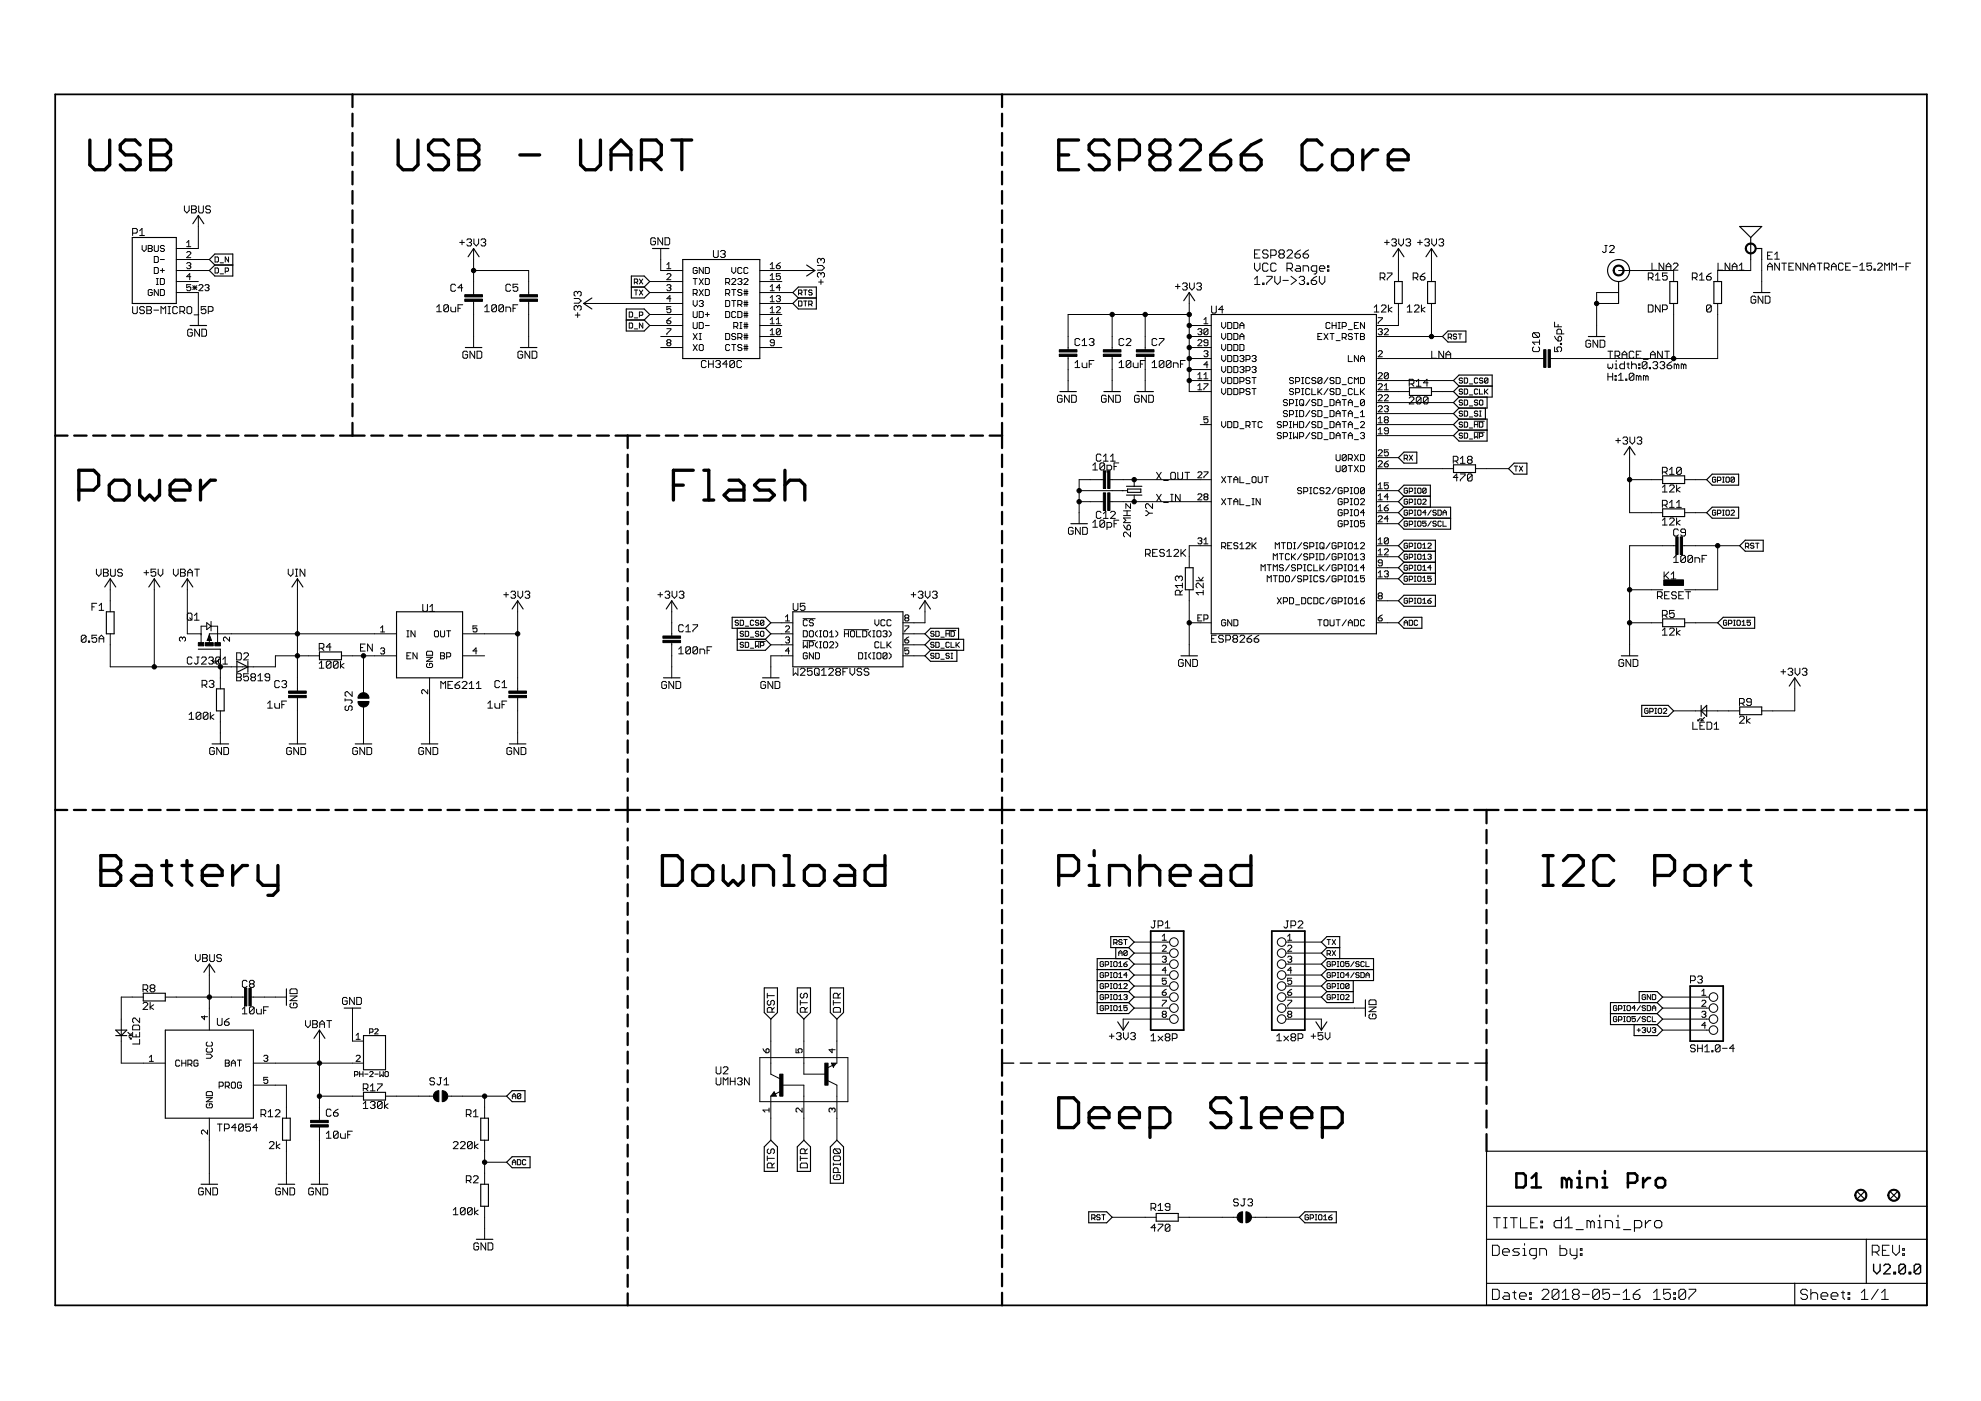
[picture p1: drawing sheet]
<svg xmlns="http://www.w3.org/2000/svg" width="594mm" height="420mm" viewBox="0 0 594 420" stroke-linecap="round" stroke-linejoin="round" font-family="sans-serif">
<g fill="none" stroke="#000" stroke-width=".3">
<path d="M39.8 69.9h1l.4-.3v-.7l-.4-.4h-1v2.1M41.9 69.2l.7-.7v2.1M41.9 70.6h1.4M42.6 73.6v1.2l.6 .6 .6-.6v-1.2M44.4 73.6h1l.3 .3-.3 .6 .3 .6-.3 .3h-1zM44.4 74.5h1M46.3 73.6v1.5l.3 .3h.6l.3-.3v-1.5M46.3 76.9h.9l.3 .3v1.2l-.3 .3h-.9zM48.1 77.8h1.2M49.3 73.9l-.3-.3h-.6l-.3 .6 .3 .3h.6l.3 .6-.3 .3h-.6l-.3-.3M52.9 77.8h9.9M55.3 61.7v1.4l.7 .8 .7-.8v-1.4"/>
<path d="M56 75.8l.3-.3h.6l.3 .3v.3l-1.2 1.2h1.2M56 72.8l.6-.6v1.8M56 74h1.2M56 79.1l.3-.3h.6l.3 .3-.3 .6M56.6 79.7h.3M56.9 79.7l.3 .3-.3 .6h-.6l-.3-.3M57.4 61.7h1.1l.4 .4v.3l-.4 .4 .4 .3v.4l-.4 .4h-1.1zM57.4 62.8h1.1M59.5 64.6v9.9h-6.6M59.6 61.7v1.8l.3 .4h.7l.4-.4v-1.8M63.1 62.1l-.3-.4h-.7l-.4 .4v.3l.4 .4h.7l.3 .3v.4l-.3 .4h-.7l-.4-.4M64.5 77.1h.8l.2 .2v1l-.2 .3h-.8z"/>
<path d="M66 78.8h1M68.5 77.1v1.5l-1-1.5v1.5M137.9 72.7h1.4M138.6 72v1.4M140 72l.3-.4h.8l.3 .4v.3l-.3 .4M140.7 72.7h.4M141.1 72.7l.3 .3v.4l-.3 .4h-.8l-.3-.4M142 74.5v13.9M142.1 71.6v1.4l.7 .8 .7-.8v-1.4M144.3 72l.3-.4h.7l.3 .4v.3l-.3 .4M144.9 72.7h.4M145.3 72.7l.3 .3v.4l-.3 .4h-.7l-.3-.4"/>
<path d="M196.6 71.7l-.4-.4h-.7l-.3 .4v1.4l.3 .3h.7l.4-.3v-.7h-.7M198.1 74.5v6.6h6.6M198.7 71.3v2.1l-1.4-2.1v2.1M199.4 71.3h1.1l.3 .4v1.4l-.3 .3h-1.1zM200 79.4l.6-.6v1.8M214 75.1v1.8l.3 .3h.7l.4-.3v-1.8M216.1 75.5l.3-.4h.7l.4 .4v.3l-.4 .4M216.8 76.2h.3M217.1 76.2l.4 .3v.4l-.4 .3h-.7l-.3-.3M231 79.4l.6-.6v1.8M232.8 79.7h.9l.3 .6-.3 .3h-.6l-.3-.3zM234 78.8l-1.2 .9"/>
<path d="M245.1 79.6h1.4l.7 .7-.7 .7h-1.4M246.2 77.8v.4M246.2 77.8l-.4-.3-.7 .3v.7l.4 .4M246.2 77.8l.3-.3 .7 .3v.7l-.3 .4M376.2 78.9v1.6l.8 .8 .8-.8v-1.6M376.2 76.2h.8M377.8 75h-1.6v2.4h1.6M380.3 75.4l-.4-.4h-.8l-.4 .4v.4l.4 .4h.8l.4 .4v.4l-.4 .4h-.8l-.4-.4M380.3 79.3l-.4-.4h-.8l-.4 .4v1.6l.4 .4h.8l.4-.4M381.1 76.6h1.2l.4-.4v-.8l-.4-.4h-1.2v2.4M382.7 79.3l-.4-.4h-.8l-.4 .4v1.6l.4 .4h.8l.4-.4M383.9 76.2l-.4-.4v-.4l.4-.4h.8l.4 .4v.4l-.4 .4"/>
<path d="M383.9 76.2l-.4 .4v.4l.4 .4h.8l.4-.4v-.4l-.4-.4M383.9 76.2h.8M386 75.4l.4-.4h.8l.4 .4v.4l-1.6 1.6h1.6M388.4 76.2h1.2l.4 .4v.4l-.4 .4h-.8l-.4-.4zM388.8 79.7h.8l.4 .4v1.2h-1.2l-.4-.4 .4-.4h1.2M390 75l-.8 .4-.8 .8M390.8 76.2h1.2l.4 .4v.4l-.4 .4h-.8l-.4-.4zM392.4 75l-.8 .4-.8 .8M398.1 79.7h.4v.4h-.4zM415.2 72.7h1.4M415.9 72v1.4M417.3 72l.4-.4h.7l.3 .4v.3l-.3 .4"/>
<path d="M418 72.7h.4M418.4 72.7l.3 .3v.4l-.3 .4h-.7l-.4-.4M419.4 74.5v9.9M419.5 71.6v1.4l.7 .8 .7-.8v-1.4M421.6 72l.4-.4h.7l.3 .4v.3l-.3 .4M422.3 72.7h.4M422.7 72.7l.3 .3v.4l-.3 .4h-.7l-.4-.4M425.1 72.7h1.4M425.8 72v1.4M427.2 72l.4-.4h.7l.3 .4v.3l-.3 .4M427.9 72.7h.4M428.3 72.7l.3 .3v.4l-.3 .4h-.7l-.4-.4"/>
<path d="M429.3 74.5v9.9M429.4 71.6v1.4l.7 .8 .7-.8v-1.4M431.5 72l.4-.4h.7l.3 .4v.3l-.3 .4M432.2 72.7h.4M432.6 72.7l.3 .3v.4l-.3 .4h-.7l-.4-.4M481.3 73.6h.7M481.6 73.6v1.8l-.3 .3h-.4l-.4-.3M482.7 74l.3-.4h.7l.4 .4v.3l-1.4 1.4h1.4M495.4 78.9v2.1h1.4M498.9 78.9v2.1l-1.4-2.1v2.1M499.7 80h1.4M501.8 79.3l.3-.4h.8l.3 .4v.3l-1.4 1.4h1.4"/>
<path d="M515.2 78.9v2.1h1.4M518.8 78.9v2.1l-1.4-2.1v2.1M519.5 80h1.4M521.6 79.6l.7-.7v2.1M525 77.8v3.3h-9.9v3.3M528.3 77.8v9.9M530.1 80h1.4M530.1 76.7h.7M531.5 75.6h-1.4v2.1h1.4M532.2 77.7h1.4M532.2 76.3l.7-.7v2.1M533.6 78.9v2.1l-1.4-2.1v2.1"/>
<path d="M534.3 78.9h1.4M535 78.9v2.1M536.5 80h.7M537.9 78.9h-1.4v2.1h1.4M540 78.9v2.1l-1.4-2.1v2.1M542.1 78.9v2.1l-1.4-2.1v2.1M542.8 80h1.5M545 78.9h1.4M545.7 78.9v2.1M549.2 80h1.5M552.8 79.3l-.4-.4h-.7l-.4 .4v1.4l.4 .3h.7l.4-.3M553.5 80h.7"/>
<path d="M554.9 78.9h-1.4v2.1h1.4M555.6 80h1.4M557.7 79.6l.7-.7v2.1M561.3 78.9h-1.4v1.1l1-.4 .4 .4v.7l-.4 .3h-.7l-.3-.3M563.1 79.3l.3-.4h.7l.4 .4v.3l-1.4 1.4h1.4M569.4 80h1.5M571.6 80h.7M573 78.9h-1.4v2.1M39.8 91.9v1.8l.3 .4h.7l.4-.4v-1.8M43.3 92.3l-.4-.4h-.7l-.3 .4v.3l.3 .4h.7l.4 .4v.3l-.4 .4h-.7l-.3-.4M44 91.9h1.1l.3 .4-.3 .7 .3 .7-.3 .4h-1.1zM44 93h1.1"/>
<path d="M45.7 87.1l-.3-.3h-.7l-.3 .3v1.2l.3 .3h.7l.3-.3v-.6h-.7M46.1 93h1.5M46.3 80.2h.9l.3 .3v1.2l-.3 .3h-.9zM46.9 85.3h.6M46.9 83.5h.6M47.2 83.5v1.8M47.5 86.8v1.8l-1.2-1.8v1.8M48.1 83.5h.9l.3 .3v1.2l-.3 .3h-.9zM48.1 86.8h.9l.3 .3v1.2l-.3 .3h-.9zM48.1 81.1h1.2M48.3 94.1v-2.2l.7 .7 .7-.7v2.2M48.7 80.5v1.2"/>
<path d="M50.4 94.1h.7M50.4 91.9h.7M50.8 91.9v2.2M52.9 81.1h9.9M52.9 87.7h6.6v9.9M52.9 84.4h6.6M53.2 92.3l-.3-.4h-.7l-.4 .4v1.4l.4 .4h.7l.3-.4M54 93.4h1l.4-.4v-.7l-.4-.4h-1v2.2M54.7 93.4l.7 .7M56.1 92.3l.3-.4h.7l.4 .4v1.4l-.4 .4h-.7l-.3-.4zM57.2 85.4h-1.2v.9l.6-.3 .6 .3v.6l-.3 .3h-.6l-.3-.3M57.2 83h-1.2l.9-.9v1.8"/>
<path d="M57.7 99.1l-.4-.4h-.7l-.3 .4v1.4l.3 .3h.7l.4-.3v-.7h-.7M57.8 85.7l1.2 1.2M57.8 86.3h1.2M58.2 94.4h1.4M58.4 85.7v1.2M59 85.7l-1.2 1.2M59.6 85.7l.3-.3h.7l.3 .3v.3l-1.3 1.2h1.3M59.8 98.7v2.1l-1.4-2.1v2.1M60.5 98.7h1.1l.3 .4v1.4l-.3 .3h-1.1zM61.5 85.7l.3-.3h.6l.3 .3-.3 .6M61.7 91.9h-1.4v1.1l.7-.4h.4l.3 .4v.7l-.3 .4h-.7l-.4-.4M62.1 86.3h.3"/>
<path d="M62.4 86.3l.3 .3-.3 .6h-.6l-.3-.3M62.5 93.4h1l.4-.4v-.7l-.4-.4h-1v2.2M64.5 80.4h.8l.2 .2v1l-.2 .3h-.8zM66 82.1h1M67.5 81.4h.8l.2-.3-.2-.7h-.8v1.5M131 92.1l.7-.7v2.1M131 93.5h1.4M134.5 91.7v1.5l-.3 .3h-.7l-.4-.3M134.5 91.7l-.3-.3h-.7l-.4 .3v1.5M134.5 91.7l-1.4 1.5M135.2 92.1v1.1l.4 .3h1v-1.4M136.6 85.6l-.3-.4h-.7l-.4 .4v1.4l.4 .4h.7l.3-.4"/>
<path d="M137.4 92.5h.6M138.8 91.4h-1.4v2.1M138.8 86.3h-1.4l1-1.1v2.2M142 81.1h16.5v7.3M142 90.4v13.8M145.4 93.5h1.3M145.4 92.1l.6-.7v2.1M148.9 91.7v1.5l-.4 .3h-.7l-.3-.3M148.9 91.7l-.4-.3h-.7l-.3 .3v1.5M148.9 91.7l-1.4 1.5M151 91.7v1.5l-.3 .3h-.8l-.3-.3M151 91.7l-.3-.3h-.8l-.3 .3v1.5"/>
<path d="M151 91.7l-1.4 1.5M151.7 93.5v-1.4h1.1l.3 .4v1M153.1 85.6l-.3-.4h-.7l-.4 .4v1.4l.4 .4h.7l.3-.4M153.9 92.5h.7M155.3 85.2h-1.4v1.1l.7-.3h.3l.4 .3v.7l-.4 .4h-.7l-.3-.4M155.3 91.4h-1.4v2.1M158.5 90.4v13.8M172.2 89.5h1.4l.7 .7-.7 .7h-1.4M172.5 94.5h1.4M173.2 87.7v.4M173.2 92v.4M173.2 93.8v1.4"/>
<path d="M173.2 92l-.3-.3h-.4l-.3 .3v.7l.3 .3M173.2 87.7l-.3-.3h-.4l-.3 .3v.8l.3 .3M173.2 92l.4-.3h.3l.4 .3v.7l-.4 .3M173.2 87.7l.4-.3h.3l.4 .3v.8l-.4 .3M175 91h29.7M188.7 93.6h.8l.2 .2v1l-.2 .3h-.8zM188.7 96.9h.8l.2 .2v1l-.2 .3h-.8zM190.2 87h1M190.2 84.7h.8l.2-.3v-.5l-.2-.2h-.8v1.5M190.2 95.3h1M190.2 98.6h1M190.7 84.7l.5 .5"/>
<path d="M190.7 87v1.5M191.7 94.6h.8l.3-.3v-.5l-.3-.2h-.8v1.5M191.7 83.7l1.1 1.5M191.7 87l1.1 1.5M192.8 83.7l-1.1 1.5M192.8 87l-1.1 1.5M192.8 96.9v1.5l-1.1-1.5v1.5M194.8 97.6h9.9M194.8 87.7h9.9M194.8 94.3h9.9M194.8 84.4h9.9M200 96.2h.9l.3 .6-.3 .3h-.6l-.3-.3z"/>
<path d="M200 98.6h1.2v.3l-1.2 1.2v.3M200 80.6h1.2M200 85.7l.3-.3h.6l.3 .3-.3 .6M200 82.4l.3-.3h.6l.3 .3v.3l-1.2 1.2h1.2M200.6 86.3h.3M200.9 86.3l.3 .3-.3 .6h-.6l-.3-.3M201.2 92h-1.2v.9l.9-.3 .3 .3v.6l-.3 .3h-.6l-.3-.3M201.2 89.6h-1.2l.9-.9v1.8M201.2 95.3l-1.2 .9M207.9 96.7v1.5l.3 .3h.6l.3-.3v-1.5M207.9 83.5h1.2M207.9 88h.9l.3-.3v-.6l-.3-.3h-.9v1.8"/>
<path d="M207.9 90.1v1.2l.6 .6 .6-.6v-1.2M207.9 93.4v1.5l.3 .3h.6l.3-.3v-1.5M208.5 83.5v1.8M208.5 88l.6 .6M209.1 80.5l-.3-.3h-.6l-.3 .3v1.2l.3 .3h.6l.3-.3v-.6h-.6M209.7 96.7h.9l.3 .3v1.2l-.3 .3h-.9zM209.7 93.4h.9l.3 .3v1.2l-.3 .3h-.9zM209.7 90.4l.3-.3h.6l.3 .3-.3 .6M209.7 83.5l1.2 1.8M209.7 86.8l1.2 1.8M210.3 91h.3M210.6 91l.3 .3-.3 .6h-.6l-.3-.3"/>
<path d="M210.9 80.2v1.8l-1.2-1.8v1.8M210.9 83.5l-1.2 1.8M210.9 86.8l-1.2 1.8M211.5 83.5h.9l.3 .3v1.2l-.3 .3h-.9zM211.5 97.6h1.2M211.5 80.2h.9l.3 .3v1.2l-.3 .3h-.9zM211.5 86.8h.9l.3 .3v1.2l-.3 .3h-.9zM211.5 94.3h1.2M212.1 93.7v1.2M217.6 90.1h.9l.3 .3v1.2l-.3 .3h-.9zM217.6 84.7h.9l.3-.3v-.6l-.3-.3h-.9v1.8M217.6 88h.9l.3-.3v-.6l-.3-.3h-.9v1.8"/>
<path d="M217.6 93.4h.9l.3 .3v1.2l-.3 .3h-.9zM218.2 88l.6 .6M218.2 84.7l.6 .6M219.4 83.8l.3-.3h.6l.3 .3v.3l-1.2 1.2h1.2M219.4 86.8h1.2M219.4 90.1h1.2M219.4 80.2v1.2l.6 .6 .6-.6v-1.2M220 97.9h1l.3-.3v-.6l-.3-.3h-1v1.8M220 86.8v1.8M220 90.1v1.8M220.6 93.7l-.3-.3h-.6l-.3 .3v1.2l.3 .3h.6l.3-.3M220.7 97.9l.6 .6"/>
<path d="M221.3 83.8l.3-.3h.6l.3 .3-.3 .6M221.3 91.3h.9l.3-.3v-.6l-.3-.3h-.9v1.8M221.3 93.4h.9l.3 .3v1.2l-.3 .3h-.9zM221.9 96.7h.6M221.9 98.5h.6M221.9 91.3l.6 .6M221.9 84.4h.3M222.2 84.4l.3 .3-.3 .6h-.6l-.3-.3M222.2 96.7v1.8M222.5 87.1l-.3-.3h-.6l-.3 .3 .3 .6h.6l.3 .3-.3 .6h-.6l-.3-.3M222.5 80.5l-.3-.3h-.6l-.3 .3v1.2l.3 .3h.6l.3-.3M223.1 83.8l.3-.3h.6l.3 .3v.3l-1.2 1.2h1.2"/>
<path d="M223.1 87.4h1.2M223.1 97.9h1.2M223.1 88h1.2M223.1 97.3h1.2M223.1 94h1.2M223.1 94.6h1.2M223.1 91.3h1.2M223.1 90.7h1.2M223.4 86.8v1.8M223.4 90.1v1.8M223.4 93.4v1.8M223.4 96.7v1.8"/>
<path d="M224 86.8v1.8M224 90.1v1.8M224 93.4v1.8M224 96.7v1.8M224.3 80.5l-.3-.3h-.6l-.3 .3v1.2l.3 .3h.6l.3-.3M227.9 97.6h6.6M227.9 81.1h16.5M227.9 87.7h9.9M227.9 91h9.9M227.9 94.3h6.6M227.9 84.4h6.6M231 97.1h1.2"/>
<path d="M231 80.6h1.2M231 87.2h1.2M231 83.9h1.2M231 93.8h1.2M231 99.2l.6-.6v1.8M231 82.7l.6-.6v1.8M231 86l.6-.6v1.8M231 89.3l.6-.6v1.8M231 92.6l.6-.6v1.8M231 95.9l.6-.6v1.8M231 90.5h1.2M232.8 97.1h1.2"/>
<path d="M232.8 92.3l.3-.3h.6l.3 .3v.3l-1.2 1.2h1.2M232.8 89l.3-.3h.6l.3 .3-.3 .6M232.8 95.9l.6-.6v1.8M233.4 89.6h.3M233.7 89.6l.3 .3-.3 .6h-.6l-.3-.3M234 98.9l-.3-.3h-.6l-.3 .3v1.2M234 98.9v1.2l-.3 .3h-.6l-.3-.3M234 86.3h-1.2l.9-.9v1.8M234 82.1h-1.2v.9l.9-.3 .3 .3v.6l-.3 .3h-.6l-.3-.3M234 98.9l-1.2 1.2M239.5 88h.7l.3-.3v-.5l-.3-.2h-.7v1.5M239.5 90.3h.7l.3 .2v1l-.3 .3h-.7z"/>
<path d="M240 88l.5 .5M241 87h1M241 90.3h1M241.5 87v1.5M241.5 90.3v1.5M242.5 91.3h.8l.2-.3v-.5l-.2-.2h-.8v1.5M243 91.3l.5 .5M243.5 87.2l-.2-.2h-.5l-.3 .5 .8 .2 .2 .5-.2 .3h-.5l-.3-.3M245.5 84.6h1.4M246.2 82.1v.3M246.2 83.9v1.4M246.2 82.1l-.4-.4-.7 .4v.7l.4 .3"/>
<path d="M246.2 82.1l.3-.4 .7 .4v.7l-.3 .3M333.5 94.3v10.6M343.4 94.3v10.6M352.5 85.9h1.4M353.2 85.2v1.4M354.6 85.2l.4-.3h.7l.3 .3v.4l-.3 .3M355.3 85.9h.4M355.7 85.9l.3 .4v.3l-.3 .4h-.7l-.4-.4M356.6 97.6h6.6M356.6 87.7v29.7h6.6M356.6 94.3h-36.3v10.6M356.7 84.9v1.4l.7 .7 .7-.7v-1.4"/>
<path d="M358.9 85.2l.3-.3h.7l.4 .3v.4l-.4 .3M359.2 98.9l.3-.3h.6l.3 .3-.3 .6M359.6 85.9h.3M359.8 99.5h.3M359.9 85.9l.4 .4v.3l-.4 .4h-.7l-.3-.4M360.1 99.5l.3 .3-.3 .6h-.6l-.3-.3M361 95.9l.6-.6v1.8M361 97.1h1.2M362.2 98.9l-.3-.3h-.6l-.3 .3v1.2M362.2 98.9v1.2l-.3 .3h-.6l-.3-.3M362.2 98.9l-1.2 1.2M363.3 91.8v1.8l.4 .3h.7l.3-.3v-1.8"/>
<path d="M366.4 96.7v1.2l.6 .6 .6-.6v-1.2M366.9 92.8h-1.4l1-1v2.1M368.2 96.7h.9l.3 .3v1.2l-.3 .3h-.9zM370 96.7h.9l.3 .3v1.2l-.3 .3h-.9zM371.8 97.6h1.2M371.8 98.5v-1.2l.6-.6 .6 .6v1.2M376.2 83.7l.8-.8v2.4M376.2 85.3h1.6M378.7 84.9h.4v.4h-.4zM379.9 82.9h1.6v.4l-1.6 1.6v.4M382.3 82.9v1.6l.8 .8 .8-.8v-1.6M384.7 84.1h1.7"/>
<path d="M386 80.5h1.2l.4-.4v-.8l-.4-.4h-1.2v2.4M386.8 80.5l.8 .8M387.2 82.9l1.6 1.2-1.6 1.2M389.6 83.3l.4-.4h.8l.4 .4v.4l-.4 .4M390.4 84.1h.4M390.8 81.3v-1.6h1.2l.4 .4v1.2M390.8 84.1l.4 .4v.4l-.4 .4h-.8l-.4-.4M392 84.9h.4v.4h-.4zM393.2 84.1h1.3l.4 .4v.4l-.4 .4h-.8l-.5-.4zM394.9 81.3h-1.2l-.5-.4v-.8l.5-.4h1.2v2.1l-.4 .4h-.4M394.9 82.9l-.8 .4-.9 .8M395.7 80.5h1.6v-.4l-.4-.4h-.8l-.4 .4v.8l.4 .4h.8"/>
<path d="M395.7 82.9v1.6l.8 .8 .8-.8v-1.6M398.1 80.9h.4v.4h-.4zM398.9 97l-.3-.3h-.6l-.3 .3v1.2l.3 .3h.6l.3-.3M399.5 96.7v1.8M399.5 97.6h1.2M400.7 96.7v1.8M401.3 96.7h.6M401.3 98.5h.6M401.6 96.7v1.8M402.5 97.9h.9l.3-.3v-.6l-.3-.3h-.9v1.8M404.3 98.8h1.3M406.2 97.6h.6"/>
<path d="M407.4 96.7h-1.2v1.8h1.2M409.2 96.7v1.8l-1.2-1.8v1.8M412.1 93.6h1.4M412.1 92.2l.7-.7v2.1M413.3 95.3h1.2v.3l-1.2 1.2v.3M413.3 98.9l.3-.3h.6l.3 .3-.3 .6M413.9 83.3h1.1l.3-.4v-.7l-.3-.3h-1.1v2.1M413.9 99.5h.3M414.2 99.5l.3 .3-.3 .6h-.6l-.3-.3M414.3 91.8l.3-.3h.7l.3 .3v.4l-1.3 1.4h1.3M414.6 83.3l.7 .7M415.1 98.9l.3-.3h.7l.2 .3v.3l-1.2 1.2h1.2"/>
<path d="M416 81.9h1.4v.3l-1.4 1.5v.3M416.4 91.5v2.1M417.4 92.2l-1 .7 1 .7M419.4 91v6.6h-6.6M422 92.2l.7-.7v2.1M422 93.6h1.4M423.8 83.3h1.1l.3-.4v-.7l-.3-.3h-1.1v2.1M424.2 91.8l.3-.3h.7l.4 .3v.4l-1.4 1.4h1.4M424.5 83.3l.7 .7M425.9 82.9h1.1l.3 .4v.4l-.3 .3h-.7l-.4-.3zM426.3 91.5v2.1M427.3 92.2l-1 .7 1 .7"/>
<path d="M427.3 81.9l-1.4 1M429.3 91v9.9M459.9 99.8h1.4l.4 .3v.7l-.4 .4M459.9 99.8l-.3 .3v.7l.3 .4h1.4M459.9 99.8l1.4 1.4M466.2 96.6v1.4h2.1M467.3 97.3v.7M478.8 91h6.6M485.4 81.1h16.5v3.3M485.4 87.7h-6.6v13.2M494.3 83.3h1.1l.3-.4v-.7l-.3-.3h-1.1v2.1M494.3 91.5h1.1l.3 .3v1.4l-.3 .4h-1.1z"/>
<path d="M495 83.3l.7 .7M496.4 84h1.4M496.4 82.6l.7-.7v2.1M497.8 91.5v2.1l-1.4-2.1v2.1M498.6 92.9h1l.4-.4v-.7l-.4-.3h-1v2.1M499.7 81v-1.4l.7-.7 .7 .7v1.4M500 81.9h-1.4v1l.7-.3h.3l.4 .3v.8l-.4 .3h-.7l-.3-.3M501.9 91v16.5M507.5 83.3h1.1l.3-.4v-.7l-.3-.3h-1.1v2.1M508.2 83.3l.7 .7M509.7 84h1.3M509.7 82.6l.6-.7v2.1"/>
<path d="M511.8 82.9h1l.4 .4v.4l-.4 .3h-.7l-.3-.3zM513.2 91.8v1.4l-.4 .4h-.7l-.3-.4M513.2 91.8l-.4-.3h-.7l-.3 .3v1.4M513.2 91.8l-1.4 1.4M513.2 81.9l-1.4 1M515.1 91v16.5h-50.2M519.5 81v-1.4l.7-.7 .7 .7v1.4M521.6 81h1.4M526.5 89.2l-.3-.4h-.7l-.4 .4v1.4l.4 .3h.7l.3-.3v-.7h-.7M528.7 88.8v2.1l-1.4-2.1v2.1M529.4 88.8h1l.4 .4v1.4l-.4 .3h-1zM530.1 81v-1.4l.7-.7 .7 .7v1.4"/>
<path d="M542.8 81v-1.4l.8-.7 .7 .7v1.4M547.1 80.3h1.1l.3-.3v-.7l-.3-.4h-1.1v2.1M547.8 80.3l.7 .7M549.2 81v-1.4l.7-.7 .8 .7v1.4M557.7 81h1.5M562 80.7h.4v.3h-.4zM565.2 81v-2.1l.7 .7 .7-.7v2.1M567.3 81v-2.1l.7 .7 .7-.7v2.1M140.2 105.7l-.3-.4h-.7l-.4 .4v1.4l.4 .3h.7l.3-.3v-.7h-.7M142.3 105.3v2.1l-1.4-2.1v2.1M143.1 105.3h1l.4 .4v1.4l-.4 .3h-1zM156.7 105.7l-.3-.4h-.7l-.4 .4v1.4l.4 .3h.7l.3-.3v-.7h-.7"/>
<path d="M158.9 105.3v2.1l-1.4-2.1v2.1M159.6 105.3h1l.4 .4v1.4l-.4 .3h-1zM198.1 100.9h6.6M198.1 104.2h6.6M200.3 102.8l-.3 .3 .3 .6h.6l.3-.3-.3-.6M200.3 102.8l-.3-.3 .3-.6h.6l.3 .3-.3 .6M200.3 102.8h.6M207.9 100l1.2 1.8M207.9 103.3l1.2 1.8M209.1 100l-1.2 1.8M209.1 103.3l-1.2 1.8M209.7 100h.6"/>
<path d="M209.7 101.8h.6M210 103.3h.6l.3 .3v1.2l-.3 .3h-.6l-.3-.3v-1.2zM210 100v1.8M211.8 108.5l-.4-.4h-.7l-.3 .4v1.4l.3 .3h.7l.4-.3M212.5 109.2h1.4M212.5 108.1v2.1M213.9 108.1v2.1M214.6 108.5l.4-.4h.7l.3 .4v.3l-.3 .4M215.3 109.2h.4M215.7 109.2l.3 .3v.4l-.3 .3h-.7l-.4-.3M217.6 100h.9l.3 .3v1.2l-.3 .3h-.9zM218.1 109.2h-1.4l1.1-1.1v2.1"/>
<path d="M218.8 103.6l-.3-.3h-.6l-.3 .3v1.2l.3 .3h.6l.3-.3M219.4 103.3h1.2M220 103.3v1.8M220.3 108.5v1.4l-.4 .3h-.7l-.3-.3M220.3 108.5l-.4-.4h-.7l-.3 .4v1.4M220.3 108.5l-1.4 1.4M220.6 100.3l-.3-.3h-.6l-.3 .6 .3 .3h.6l.3 .6-.3 .3h-.6l-.3-.3M221.3 101.2h.9l.3-.3v-.6l-.3-.3h-.9v1.8M221.9 101.2l.6 .6M222.4 108.5l-.3-.4h-.8l-.3 .4v1.4l.3 .3h.8l.3-.3M222.5 103.6l-.3-.3h-.6l-.3 .6 .3 .3h.6l.3 .6-.3 .3h-.6l-.3-.3M223.1 101.2h1.2"/>
<path d="M223.1 103.9h1.2M223.1 104.5h1.2M223.1 100.6h1.2M223.4 100v1.8M223.4 103.3v1.8M224 100v1.8M224 103.3v1.8M227.9 100.9h6.6M227.9 104.2h6.6M231 100.4h1.2M232.2 102.8h-.9l-.3-.3 .3-.6h.6l.3 .3v1.2l-.3 .3h-.6l-.3-.3M318.5 118.9l-.3-.4h-.7l-.4 .4v1.4l.4 .3h.7l.3-.3v-.7h-.7"/>
<path d="M320.3 106.9v10.5M320.7 118.5v2.1l-1.5-2.1v2.1M321.4 118.5h1l.4 .4v1.4l-.4 .3h-1zM322.4 110.2h1.4M322.4 108.8l.7-.7v2.1M323.8 101.9l-.4-.4h-.7l-.3 .4v1.4l.3 .3h.7l.4-.3M324.5 108.8v1.1l.4 .3h1v-1.4M324.5 103.6h1.4M324.5 102.2l.7-.7v2.1M326.6 109.2h.8M326.6 101.9l.4-.4h.7l.4 .4v.3l-.4 .4M327.4 102.6h.3"/>
<path d="M327.7 102.6l.4 .3v.4l-.4 .3h-.7l-.4-.3M328.1 108.1h-1.5v2.1M331.7 118.9l-.3-.4h-.7l-.4 .4v1.4l.4 .3h.7l.3-.3v-.7h-.7M333.5 106.9v10.5M333.9 118.5v2.1l-1.5-2.1v2.1M334.6 118.5h1l.4 .4v1.4l-.4 .3h-1zM335.6 110.2h1.4M335.6 108.8l.7-.7v2.1M337 101.9l-.3-.4h-.7l-.4 .4v1.4l.4 .3h.7l.3-.3M337.7 101.9l.4-.4h.7l.3 .4v.3l-1.4 1.4h1.4M339.1 108.5v1.4l-.3 .3h-.7l-.4-.3M339.1 108.5l-.3-.4h-.7l-.4 .4v1.4"/>
<path d="M339.1 108.5l-1.4 1.4M339.9 108.8v1.1l.3 .3h1.1v-1.4M341.6 118.9l-.3-.4h-.7l-.4 .4v1.4l.4 .3h.7l.3-.3v-.7h-.7M342 109.2h.7M343.4 108.1h-1.4v2.1M343.4 106.9v10.5M343.8 118.5v2.1l-1.5-2.1v2.1M344.5 118.5h1l.4 .4v1.4l-.4 .3h-1zM345.5 110.2h1.4M345.5 108.8l.7-.7v2.1M346.9 101.9l-.3-.4h-.7l-.4 .4v1.4l.4 .3h.7l.3-.3M347.6 101.5h1.4v.4l-1.4 1.4v.3"/>
<path d="M349 108.5v1.4l-.3 .3h-.7l-.4-.3M349 108.5l-.3-.4h-.7l-.4 .4v1.4M349 108.5l-1.4 1.4M351.2 108.5v1.4l-.4 .3h-.7l-.3-.3M351.2 108.5l-.4-.4h-.7l-.3 .4v1.4M351.2 108.5l-1.4 1.4M351.9 110.2v-1.4h1.1l.3 .4v1M354 109.2h.7M355.4 108.1h-1.4v2.1M356.6 100.9h6.6M356.6 107.5h6.6M356.6 114.1h6.6"/>
<path d="M356.6 110.8h6.6M356.6 104.2h6.6M359.2 102.2l.3-.3h.6l.3 .3v.3l-1.2 1.2h1.2M359.2 116.9h1.2M359.2 113.6h1.2M359.2 112.4l.6-.6v1.8M359.2 115.7l.6-.6v1.8M361 115.1h1.2v.3l-1.2 1.2v.3M361 105.5l.3-.3h.6l.3 .3-.3 .6M361 112.4l.6-.6v1.8M361 113.6h1.2M361.6 106.1h.3"/>
<path d="M361.9 106.1l.3 .3-.3 .6h-.6l-.3-.3M362.2 102.8h-.9l-.3-.3 .3-.6h.6l.3 .3v1.2l-.3 .3h-.6l-.3-.3M362.2 109.4h-1.2l.9-.9v1.8M366.4 100v1.2l.6 .6 .6-.6v-1.2M366.4 103.3v1.2l.6 .6 .6-.6v-1.2M366.4 106.6v1.2l.6 .6 .6-.6v-1.2M366.4 109.9v1.2l.6 .6 .6-.6v-1.2M366.4 113.2v1.2l.6 .6 .6-.6v-1.2M366.4 116.5v1.3l.6 .5 .6-.5v-1.3M368.2 103.3h.9l.3 .3v1.2l-.3 .3h-.9zM368.2 100h.9l.3 .3v1.2l-.3 .3h-.9zM368.2 106.6h.9l.3 .3v1.2l-.3 .3h-.9z"/>
<path d="M368.2 109.9h.9l.3 .3v1.2l-.3 .3h-.9zM368.2 113.2h.9l.3 .3v1.2l-.3 .3h-.9zM368.2 116.5h.9l.3 .3v1.2l-.3 .3h-.9zM370 113.2h.9l.3 .3v1.2l-.3 .3h-.9zM370 103.3h.9l.3 .3v1.2l-.3 .3h-.9zM370 100h.9l.3 .3v1.2l-.3 .3h-.9zM370 106.6h.9l.3 .3v1.2l-.3 .3h-.9zM370 109.9h.9l.3 .3v1.2l-.3 .3h-.9zM370 116.5h.9l.3 .3v1.2l-.3 .3h-.9zM371.8 103.3h.9l.3 .3v1.2l-.3 .3h-.9zM371.8 100.9h1.2M371.8 117.8h.9l.3-.4v-.6l-.3-.3h-.9v1.8"/>
<path d="M371.8 114.4h.9l.3-.3v-.6l-.3-.3h-.9v1.8M371.8 106.9l.3-.3h.6l.3 .3-.3 .6M371.8 101.8v-1.2l.6-.6 .6 .6v1.2M371.8 110.2l.3-.3h.6l.3 .3-.3 .6M372.4 107.5h.3M372.4 110.8h.3M372.7 110.8l.3 .3-.3 .6h-.6l-.3-.3M372.7 107.5l.3 .3-.3 .6h-.6l-.3-.3M373.7 107.8h.9l.3-.3v-.6l-.3-.3h-.9v1.8M373.7 111.1h.9l.3-.3v-.6l-.3-.3h-.9v1.8M374.9 113.5l-.3-.3h-.6l-.3 .6 .3 .3h.6l.3 .6-.3 .3h-.6l-.3-.3M374.9 116.8l-.3-.3h-.6l-.3 .6 .3 .3h.6l.3 .6-.3 .3h-.6l-.3-.3"/>
<path d="M375.5 116.5h1.2M375.5 113.2h1.2M375.5 106.9l.3-.3h.6l.3 .3-.3 .6M375.5 110.2l.3-.3h.6l.3 .3-.3 .6M376.1 107.5h.3M376.1 110.8h.3M376.1 113.2v1.8M376.1 116.5v1.8M376.4 107.5l.3 .3-.3 .6h-.6l-.3-.3M376.4 110.8l.3 .3-.3 .6h-.6l-.3-.3M387.9 113.5l-.3-.3h-.6l-.3 .6 .3 .3h.6l.3 .6-.3 .3h-.6l-.3-.3M387.9 116.8l-.3-.3h-.6l-.3 .6 .3 .3h.6l.3 .6-.3 .3h-.6l-.3-.3"/>
<path d="M388.5 114.4h.9l.3-.3v-.6l-.3-.3h-.9v1.8M388.5 117.8h.9l.3-.4v-.6l-.3-.3h-.9v1.8M388.5 119.8h.6M388.8 119.8v1.8M390 119.8h.7l.2 .3v1.2l-.2 .3h-.7l-.3-.3v-1.2zM390.4 116.5h.5M390.4 118.3h.5M390.4 113.2h.5M390.4 115h.5M390.7 113.2v1.8M390.7 116.5v1.8M392.8 116.8l-.3-.3h-.6l-.3 .3v1.2l.3 .3h.6l.3-.3"/>
<path d="M392.8 113.5l-.3-.3h-.6l-.3 .3v1.2l.3 .3h.6l.3-.3M392.8 119.8l-1.2 1.8M393.4 116.5v1.8h1.2M394.6 113.5l-.3-.3h-.6l-.3 .6 .3 .3h.6l.3 .6-.3 .3h-.6l-.3-.3M395.2 116.5v1.8M395.2 119.8h.9l.3 .3v1.2l-.3 .3h-.9zM395.2 100.9h.6M395.5 117.4l.9 .9M396.4 100h-1.2v1.8h1.2M396.4 113.5l-.3-.3h-.6l-.3 .3v1.2M396.4 116.5l-1.2 1.3M396.4 113.5v1.2l-.3 .3h-.6l-.3-.3"/>
<path d="M396.4 113.5l-1.2 1.2M397 100l1.3 1.8M398.3 116.5l-1.3 1.8M398.3 100l-1.3 1.8M398.3 113.2l-1.3 1.8M398.9 119.8h.9l.3 .3v1.2l-.3 .3h-.9zM398.9 100h1.2M399.5 100v1.8M400.1 113.5l-.3-.3h-.6l-.3 .6 .3 .3h.6l.3 .6-.3 .3h-.6l-.3-.3M400.1 116.8l-.3-.3h-.6l-.3 .6 .3 .3h.6l.3 .6-.3 .3h-.6l-.3-.3M400.7 113.2h.9l.3 .3v1.2l-.3 .3h-.9zM400.7 116.5h.9l.3 .3v1.2l-.3 .3h-.9z"/>
<path d="M400.7 102.2h1.2M402.5 101.2h.9l.3-.3v-.6l-.3-.3h-.9v1.8M402.5 118.7h1.2M402.5 115.4h1.2M402.5 119.8h1.2M403.1 101.2l.6 .6M403.1 119.8v1.8M404.3 106.6v1.8h1.3M405.6 100.3l-.3-.3h-.7l-.3 .6 .3 .3h.7l.3 .6-.3 .3h-.7l-.3-.3M405.6 113.5l-.3-.3h-.7l-.3 .3v1.2l.3 .3h.7l.3-.3M405.6 116.8l-.3-.3h-.7l-.3 .3v1.2l.3 .3h.7l.3-.3M406.2 115v-1.8l.6 .6 .6-.6v1.8"/>
<path d="M406.2 116.5v1.8h1.2M406.2 100h1.2M406.8 100v1.8M407.4 106.6v1.8l-1.2-1.8v1.8M408 100h.9l.3 .3-.3 .6 .3 .6-.3 .3h-.9zM408 108.4v-1.2l.6-.6 .6 .6v1.2M408 113.2h.9l.3 .3v1.2l-.3 .3h-.9zM408 116.5v1.8M408 100.9h.9M408 107.5h1.2M408.3 117.4l.9 .9M409.2 116.5l-1.2 1.3"/>
<path d="M412.8 100.9h19.8M412.8 107.5h50.2M412.8 117.4h9.9M412.8 114.1h23.1M413.3 105.5l.3-.3h.6l.3 .3v.3l-1.2 1.2h1.2M413.3 112.1l.3-.3h.6l.3 .3v.3l-1.2 1.2h1.2M413.3 115.4l.3-.3h.6l.3 .3v.3l-1.2 1.2h1.2M413.3 118.7l.3-.3h.6l.3 .3v.3l-1.2 1.2h1.2M415.1 118.7l.3-.3h.7l.2 .3v.3l-1.2 1.2h1.2M415.1 116.9h1.2M415.1 115.7l.6-.6v1.8M416.3 112.1v1.2l-.2 .3h-.7l-.3-.3"/>
<path d="M416.3 112.1l-.2-.3h-.7l-.3 .3v1.2M416.3 112.1l-1.2 1.2M422.6 119.4l.4-.4h.7l.3 .4v.3l-1.4 1.4h1.4M422.6 115.1h1.1l.3-.3v-.7l-.3-.4h-1.1v2.1M423.3 115.1l.7 .7M424.7 114.4l.7-.7v2.1M424.7 115.8h1.4M426.1 119.4v1.4l-.3 .3h-.7l-.4-.3M426.1 119.4l-.3-.4h-.7l-.4 .4v1.4M426.1 119.4l-1.4 1.4M428.3 119.4v1.4l-.4 .3h-.7l-.3-.3M428.3 119.4l-.4-.4h-.7l-.3 .4v1.4"/>
<path d="M428.3 119.4l-1.4 1.4M428.3 114.8h-1.4l1-1.1v2.1M429.3 117.4h6.6M429.4 105.3v2.1h1.4M432.9 105.3v2.1l-1.4-2.1v2.1M433.6 106.4h1.4M433.6 107.4v-1.4l.7-.7 .7 .7v1.4M434.3 101.2h.8l.2-.3v-.5l-.2-.2h-.8v1.5M434.8 101.2l.5 .5M436.8 100.4l-.2-.2h-.5l-.3 .2 .3 .5h.5l.2 .3-.2 .5h-.5l-.3-.3M437.3 100.2h1M437.8 100.2v1.5"/>
<path d="M438.6 116.9l-.2-.2h-.5l-.3 .2 .3 .5h.5l.2 .3-.2 .5h-.5l-.3-.3M438.6 113.6l-.2-.2h-.5l-.3 .2 .3 .5h.5l.2 .3-.2 .5h-.5l-.3-.3M439.1 113.4h.8l.2 .2v1l-.2 .3h-.8zM439.1 116.7h.8l.2 .2v1l-.2 .3h-.8zM439.1 120h.8l.2 .2v1l-.2 .3h-.8zM440.6 115.1h1M440.6 118.4h1M443.2 116.9l-.3-.2h-.5l-.2 .2v1l.2 .3h.5l.3-.3M443.2 113.6l-.3-.2h-.5l-.2 .2v1l.2 .3h.5l.3-.3M443.7 116.7v1.5h1M443.9 120h.5l.3 .2v1l-.3 .3h-.5l-.2-.3v-1zM444.7 113.6l-.3-.2h-.5l-.2 .2 .2 .5h.5l.3 .3-.3 .5h-.5l-.2-.3"/>
<path d="M445.2 116.7v1.5M445.5 117.4l.7 .8M446.2 113.6v1l-.2 .3h-.5l-.3-.3M446.2 113.6l-1 1M446.2 113.6l-.2-.2h-.5l-.3 .2v1M446.2 116.7l-1 1M459.9 104.1l-.3 .3v.7l.3 .4h1.4l.4-.4v-.7l-.4-.3M461.7 101.9v1.4M461.7 102.6h-2.1l.7 .7M466.2 104.1v1.4h1.1l-.4-.7v-.4l.4-.3h.7l.3 .3v.7l-.3 .4M466.2 100.9l.3 .7 .8 .7M467.3 101.2l.3-.3h.4l.3 .3v.7l-.3 .4h-.7z"/>
<path d="M468 103h.3v.3h-.3zM468.3 100.1v-1l-.3-.4h-.7l-.4 .4v1h2.1M477 102.4l-.3-.4h-.7l-.4 .4v1.4l.4 .3h.7l.3-.3v-.7h-.7M479.1 102v2.1l-1.4-2.1v2.1M479.8 102h1.1l.4 .4v1.4l-.4 .3h-1.1zM482.2 109.2v1l.4 .4 .3-.4 .4 .4 .3-.4v-1M482.2 111.9v2.1M482.2 113h1.4M482.2 105.3h1.4M482.9 105.3v2.1M483.6 111.9v2.1M484.3 109.2h.4v1.4"/>
<path d="M484.3 112.6h.4v.4h-.4zM484.3 113.7h.4v.3h-.4zM484.3 110.6h.7M484.3 106.7h1.1l.3-.3v-.7l-.3-.4h-1.1v2.1M484.7 108.1v.4M485 106.7l.7 .7M485.4 114h1.4M485.4 112.6l.7-.7v2.1M486.5 107.4v-1.4l.7-.7 .7 .7v1.4M486.5 106.4h1.4M487.2 108.5v2.1h-1.1l-.3-.4v-.7l.3-.3h1.1M487.5 113.7h.4v.3h-.4z"/>
<path d="M487.9 109.2h.7M488.2 108.8v1.4l.4 .4M489.3 109.5l.3-.3h.7l.4 .3v1.1M489.3 108.5v2.1M490 112.3v1.4l-.4 .3h-.7l-.3-.3M490 105.7l-.4-.4h-.7l-.3 .4v1.4l.3 .3h.7l.4-.3M490 112.3l-.4-.4h-.7l-.3 .4v1.4M490 112.3l-1.4 1.4M490.7 106.4h.7M491.4 109.2h.4v.3h-.4zM491.4 110.2h.4v.4h-.4zM491.4 113l-.3-.4h-.4v1.4"/>
<path d="M491.4 113v1M491.4 113l.4-.4 .3 .4v1M492.1 105.3h-1.4v2.1h1.4M492.8 107.8h1.5M493.5 113l-.3-.4h-.4v1.4M493.5 113v1M493.5 113l.4-.4 .4 .4v1M493.9 108.8v1.4l-.4 .4h-.7l-.3-.4M493.9 108.8l-.4-.3h-.7l-.3 .3v1.4M493.9 108.8l-1.4 1.4M494.6 110.2h.4v.4h-.4zM495 107.4v-1.4l.7-.7 .7 .7v1.4"/>
<path d="M495 106.4h1.4M495.7 108.8l.3-.3h.7l.4 .3v.4l-.4 .3M496.4 109.5h.3M496.7 109.5l.4 .4v.3l-.4 .4h-.7l-.3-.4M497.8 108.8l.4-.3h.7l.3 .3v.4l-.3 .3M498.5 109.5h.4M498.5 105.3v2.1l-1.4-2.1v2.1M498.9 109.5l.3 .4v.3l-.3 .4h-.7l-.4-.4M499.2 105.3h1.4M499.9 109.5h1.1l.4 .4v.3l-.4 .4h-.7l-.4-.4zM499.9 105.3v2.1M501.4 108.5l-1.5 1"/>
<path d="M502.8 109.5l-.4-.3h-.3v1.4M502.8 109.5v1.1M502.8 109.5l.3-.3 .4 .3v1.1M504.9 109.5l-.4-.3h-.3v1.4M504.9 109.5v1.1M504.9 109.5l.3-.3 .4 .3v1.1M327.7 139.5l.7-.7v2.1M330.2 136.5l-.4-.3h-.7l-.3 .3v1.5l.3 .3h.7l.4-.3M330.9 138.3h1.4M330.9 136.9l.7-.7v2.1M331.3 139.2v1.4l-.4 .3h-.7l-.4-.3M331.3 139.2l-.4-.4h-.7l-.4 .4v1.4"/>
<path d="M331.3 139.2l-1.5 1.4M333 138.3h1.5M333 136.9l.7-.7v2.1M334.1 139.9h.7M335.5 138.8h-1.4v2.1M359.9 127.3h3.3M362.2 125h-1.2v.9l.9-.3 .3 .3v.6l-.3 .3h-.6l-.3-.3M366.4 126.4v1.3l.6 .5 .6-.5v-1.3M368.2 126.4h.9l.3 .3v1.3l-.3 .2h-.9zM370 126.4h.9l.3 .3v1.3l-.3 .2h-.9zM371.8 128.6h1.2M373.7 127.7h.9l.3-.4v-.6l-.3-.3h-.9v1.8"/>
<path d="M374.3 127.7l.6 .5M375.5 126.4h1.2M376.1 126.4v1.8M378.5 126.7l-.3-.3h-.6l-.3 .3v1.3l.3 .2h.6l.3-.2M384.3 126.7l-.3-.3h-.7l-.2 .6 .2 .3h.7l.3 .7-.3 .2h-.7l-.2-.2M384.3 130l-.3-.3h-.7l-.2 .6 .2 .3h.7l.3 .7-.3 .3h-.7l-.2-.3M384.9 127.7h.9l.3-.4v-.6l-.3-.3h-.9v1.8M384.9 131h.9l.3-.4v-.6l-.3-.3h-.9v1.9M386.1 120.1l-.3-.3h-.6l-.3 .6 .3 .3h.6l.3 .6-.3 .3h-.6l-.3-.3M386.1 123.4l-.3-.3h-.6l-.3 .6 .3 .3h.6l.3 .7-.3 .2h-.6l-.3-.2M386.7 121.1h.9l.3-.4v-.6l-.3-.3h-.9v1.8M386.7 124.4h.9l.3-.4v-.6l-.3-.3h-.9v1.8"/>
<path d="M386.7 126.4h.6M386.7 128.2h.6M386.7 129.7h.6M386.7 131.6h.6M387 126.4v1.8M387 129.7v1.9M387.9 129.7v1.9l.6-.6 .6 .6v-1.9M387.9 126.4v1.8M387.9 127.3h1.2M388.5 123.1h.6M388.5 124.9h.6M388.5 121.6h.6"/>
<path d="M388.8 123.1v1.8M389.1 126.4v1.8M389.7 123.1h1l.2 .3v1.3l-.2 .2h-1zM389.7 126.4h1l.2 .3v1.3l-.2 .2h-1zM389.7 131h1l.2-.4v-.6l-.2-.3h-1v1.9M390.4 121.1l.5 .5M392.8 123.1l-1.2 1.8M392.8 126.4l-1.2 1.8M392.8 129.7l-1.2 1.9M394.6 130l-.3-.3h-.6l-.3 .6 .3 .3h.6l.3 .7-.3 .3h-.6l-.3-.3M394.6 120.1l-.3-.3h-.6l-.3 .6 .3 .3h.6l.3 .6-.3 .3h-.6l-.3-.3M394.6 123.4l-.3-.3h-.6l-.3 .6 .3 .3h.6l.3 .7-.3 .2h-.6l-.3-.2"/>
<path d="M394.6 126.7l-.3-.3h-.6l-.3 .6 .3 .3h.6l.3 .7-.3 .2h-.6l-.3-.2M395.2 123.1h.9l.3 .3v1.3l-.3 .2h-.9zM395.2 126.4h.9l.3 .3v1.3l-.3 .2h-.9zM395.2 129.7h.9l.3 .3v1.3l-.3 .3h-.9zM397 125.3h1.3M397 128.6h1.3M397 122h1.3M397 131.8h1.3M398.9 123.1h.9l.3 .3v1.3l-.3 .2h-.9zM398.9 126.4h.9l.3 .3v1.3l-.3 .2h-.9zM398.9 129.7h.9l.3 .3v1.3l-.3 .3h-.9zM400.7 121.6v-1.2l.6-.6 .6 .6v1.2"/>
<path d="M400.7 124.9v-1.2l.6-.6 .6 .6v1.2M400.7 128.2v-1.2l.6-.6 .6 .6v1.2M400.7 131.6v-1.3l.6-.6 .6 .6v1.3M400.7 136.3v1.6l.3 .3h.6l.3-.3v-1.6M400.7 139.6v1.6l.3 .3h.6l.3-.3v-1.6M400.7 124h1.2M400.7 127.3h1.2M400.7 120.7h1.2M400.7 130.6h1.2M402.5 123.1h1.2M402.5 126.4h1.2M402.5 129.7h1.2"/>
<path d="M403.1 123.1v1.8M403.1 126.4v1.8M403.1 129.7v1.9M403.7 136.7l-.3-.4h-.6l-.3 .4v1.2M403.7 140l-.3-.4h-.6l-.3 .4v1.2M403.7 136.7v1.2l-.3 .3h-.6l-.3-.3M403.7 140v1.2l-.3 .3h-.6l-.3-.3M403.7 136.7l-1.2 1.2M403.7 140l-1.2 1.2M404.3 121.6v-1.2l.6-.6 .7 .6v1.2M404.3 124.9v-1.2l.6-.6 .7 .6v1.2M404.3 128.2v-1.2l.6-.6 .7 .6v1.2"/>
<path d="M404.3 131.6v-1.3l.6-.6 .7 .6v1.3M404.3 137.6h1l.3-.4v-.5l-.3-.4h-1v1.9M404.3 124h1.3M404.3 127.3h1.3M404.3 120.7h1.3M404.3 130.6h1.3M404.3 139.6h1.3M404.9 137.6l.7 .6M404.9 139.6v1.9M406.2 125.3h1.2M406.2 128.6h1.2M406.2 122h1.2"/>
<path d="M406.2 131.8h1.2M406.2 136.3l1.2 1.9M406.2 139.6l1.2 1.9M407.4 136.3l-1.2 1.9M407.4 139.6l-1.2 1.9M408 136.3h.9l.3 .4v1.2l-.3 .3h-.9zM408 139.6h.9l.3 .4v1.2l-.3 .3h-.9zM408 126.7l.3-.3h.6l.3 .3v.3l-1.2 1.2h1.2M408 130l.3-.3h.6l.3 .3-.3 .6M408 124.9h1.2M408 123.7l.6-.6v1.8M408.6 130.6h.3"/>
<path d="M408.9 130.6l.3 .4-.3 .6h-.6l-.3-.3M409.2 120.1l-.3-.3h-.6l-.3 .3v1.2M409.2 120.1v1.2l-.3 .3h-.6l-.3-.3M409.2 120.1l-1.2 1.2M412.8 124h23.1M412.8 127.3h23.1M412.8 120.7h23.1M412.8 130.6h23.1M412.8 137.2h6.6M413.3 122l.3-.3h.6l.3 .3v.3l-1.2 1.2h1.2M413.3 135.2l.3-.3h.6l.3 .3v.3l-1.2 1.2h1.2M413.3 138.5l.3-.3h.6l.3 .3v.3l-1.2 1.2h1.2"/>
<path d="M413.3 125.6l.6-.6v1.8M413.3 128.9l.6-.6v1.8M413.3 126.8h1.2M413.3 130.1h1.2M415.1 122l.3-.3h.7l.2 .3-.2 .6M415.1 139.1h1l.2 .6-.2 .3h-.7l-.3-.3zM415.4 125.9l-.3-.3 .3-.6h.7l.2 .3-.2 .6M415.4 125.9l-.3 .3 .3 .6h.7l.2-.3-.2-.6M415.4 125.9h.7M415.7 122.6h.4M416.1 122.6l.2 .3-.2 .6h-.7l-.3-.3M416.3 129.2h-.9l-.3-.3 .3-.6h.7l.2 .3v1.2l-.2 .3h-.7l-.3-.3"/>
<path d="M416.3 134.9h-1.2v.9l.6-.3 .6 .3v.6l-.2 .3h-.7l-.3-.3M416.3 138.2l-1.2 .9M421.1 137.5h.8l.2-.3v-.5l-.2-.2h-.8v1.5M421.6 137.5l.5 .5M422.6 136.5l1 1.5M423.6 136.5l-1 1.5M435.8 138.3h1.1l.3-.4v-.7l-.3-.4h-1.1v2.2M436.5 138.3l.7 .7M437.9 137.6l.7-.8v2.2M437.9 139h1.5M438.6 130.1l-.2-.2h-.5l-.3 .5 .3 .2h.5l.2 .5-.2 .3h-.5l-.3-.3M438.6 126.8l-.2-.2h-.5l-.3 .2 .3 .5h.5l.2 .3-.2 .5h-.5l-.3-.3"/>
<path d="M438.6 120.2l-.2-.2h-.5l-.3 .2 .3 .5h.5l.2 .3-.2 .5h-.5l-.3-.3M438.6 123.5l-.2-.2h-.5l-.3 .2 .3 .5h.5l.2 .3-.2 .5h-.5l-.3-.3M439.1 126.6h.8l.2 .2v1l-.2 .3h-.8zM439.1 123.3h.8l.2 .2v1l-.2 .3h-.8zM439.1 129.9h.8l.2 .2v1l-.2 .3h-.8zM440.4 137.9l-.3-.3v-.4l.3-.4h.7l.4 .4v.4l-.4 .3M440.4 137.9l-.3 .4v.3l.3 .4h.7l.4-.4v-.3l-.4-.4M440.4 137.9h.7M440.6 131.7h1M440.6 128.4h1M440.6 125.1h1M440.6 121.8h1"/>
<path d="M442.1 129.6h3M442.1 126.3h3M442.2 127.3h1M442.2 126.6v1.5M442.2 129.9v1.5l.5-.5 .5 .5v-1.5M443.2 123.5l-.3-.2h-.5l-.2 .2 .2 .5h.5l.3 .3-.3 .5h-.5l-.2-.3M443.2 120.2l-.3-.2h-.5l-.2 .2 .2 .5h.5l.3 .3-.3 .5h-.5l-.2-.3M443.2 126.6v1.5M443.7 126.6h.7l.3 .2v1l-.3 .3h-.7zM443.7 130.9h.7l.3-.3v-.5l-.3-.2h-.7v1.5M443.7 123.3h.5M443.7 124.8h.5"/>
<path d="M443.9 123.3v1.5M454.1 139.8h1M454.6 139.8v1.5M455.6 139.8l1 1.5M456.6 139.8l-1 1.5M484.5 132.1h1.5M485.2 131.4v1.4M486.7 131.4l.3-.3h.7l.4 .3v.4l-.4 .3M487.4 132.1h.3M487.7 132.1l.4 .4v.3l-.4 .4h-.7l-.3-.4M488.7 133.9v19.9h9.9M488.8 131.1v1.4l.7 .7 .7-.7v-1.4"/>
<path d="M490.9 131.4l.4-.3h.7l.3 .3v.4l-.3 .3M491.6 132.1h.4M492 132.1l.3 .4v.3l-.3 .4h-.7l-.4-.4M321.8 158.5l-.3-.3h-.7l-.4 .3v1.4l.4 .4h.7l.3-.4v-.7h-.7M323.6 150.5h7.3M323.6 147.2h14.5M324 158.2v2.1l-1.5-2.1v2.1M324.7 158.2h1l.4 .3v1.4l-.4 .4h-1zM327.7 156.7l.7-.7v2.1M327.7 140.9h1.4M327.7 158.1h1.4M330.2 153.7l-.4-.3h-.7l-.3 .3v1.4l.3 .4h.7l.4-.4"/>
<path d="M330.9 143.8h-7.3v13.3M330.9 154.1l.7-.7v2.1M330.9 155.5h1.4M331.3 156.4l-.4-.4h-.7l-.4 .4v1.4M331.3 156.4v1.4l-.4 .3h-.7l-.4-.3M331.3 156.4l-1.5 1.4M332 140.9h1l.4-.3v-.7l-.4-.4h-1v2.1M332 158.1h1l.4-.3v-.7l-.4-.4h-1v2.1M332.9 150.5h30.3M332.9 143.8h30.3M333 153.7l.4-.3h.7l.4 .3v.4l-1.5 1.4h1.5M334.1 157.1h.7"/>
<path d="M335.5 156h-1.4v2.1M336.9 157.5l1.1 1.4M336.9 154.6h2.1M336.9 153.2h2.1M338 153.2v1.4M338.3 157.5h.4l.3 .3v.7l-.3 .4h-.7v-1.1zM339 155.3h-2.1l.7 .7-.7 .7h2.1M339 151.1v1.4l-1.4-1.4v1.4M339 159.6v1.4l-1.4-1.4h-.3l-.4 .3v.8l.4 .3M340.1 143.8v2M340.1 148.5v2M343.5 153.2h.4l.7 .7"/>
<path d="M344.6 153.9l-.7 .7h-.4M344.6 153.9h1M345.6 151.1v1.4l-1.4-1.4h-.3l-.4 .3v.7l.4 .4M346.8 148.3l1.4 2.1M346.8 141.6l1.4 2.2M348.2 148.3l-1.4 2.1M348.2 141.6l-1.4 2.2M349 144.1h1.4M349 150.7h1.4M351.1 150.4h.7M351.1 148.3h.7M351.1 142l.3-.4h.7l.4 .4v1.4l-.4 .4h-.7l-.3-.4z"/>
<path d="M351.4 148.3v2.1M353.2 141.6v1.8l.4 .4h.7l.3-.4v-1.8M353.9 148.3v2.1l-1.4-2.1v2.1M355.3 141.6h1.4M356 141.6v2.2M359.2 148.4l.3-.3h.6l.3 .3v.3l-1.2 1.2h1.2M359.2 141.8l.3-.3h.6l.3 .3v.3l-1.2 1.2h1.2M361 141.5h1.2v.3l-1.2 1.2v.3M361.3 149l-.3 .3 .3 .6h.6l.3-.3-.3-.6M361.3 149l-.3-.3 .3-.6h.6l.3 .3-.3 .6M361.3 149h.6M366.4 149.5l1.2 1.9"/>
<path d="M366.4 142.9l1.2 1.9M367.6 149.5l-1.2 1.9M367.6 142.9l-1.2 1.9M368.2 149.5h1.2M368.2 142.9h1.2M368.8 142.9v1.9M368.8 149.5v1.9M370 144.8v-1.2l.6-.7 .6 .7v1.2M370 151.4v-1.2l.6-.7 .6 .7v1.2M370 150.5h1.2M370 143.8h1.2M371.8 149.5v1.9h1.2"/>
<path d="M371.8 142.9v1.9h1.2M373.7 151.7h1.2M373.7 145.1h1.2M375.5 149.5h.6M375.5 151.4h.6M375.8 142.9h.6l.3 .4v1.2l-.3 .3h-.6l-.3-.3v-1.2zM375.8 149.5v1.9M377.3 142.9v1.6l.3 .3h.6l.3-.3v-1.6M377.9 149.5v1.9l-1.2-1.9v1.9M379.1 142.9h1.2M379.7 142.9v1.9M390.4 146.6l-.4-.4h-.6l-.3 .7 .3 .3h.6l.4 .6-.4 .3h-.6l-.3-.3"/>
<path d="M391 147.4h.9l.3-.2v-.6l-.3-.4h-.9v1.9M392.8 146.2h.6M392.8 148.1h.6M393.1 146.2v1.9M395.2 146.6l-.3-.4h-.6l-.3 .4v1.2l.3 .3h.6l.3-.3M397 146.6l-.3-.4h-.6l-.3 .7 .3 .3h.6l.3 .6-.3 .3h-.6l-.3-.3M397.7 146.6l.3-.4h.6l.3 .4v.3l-1.2 1.2h1.2M400.7 146.2l-1.2 1.9M402.5 156.5l-.3-.4h-.6l-.3 .4v1.2l.3 .3h.6l.3-.3v-.6h-.6M402.5 146.6l-.3-.4h-.6l-.3 .4v1.2l.3 .3h.6l.3-.3v-.6h-.6M402.5 149.9l-.3-.4h-.6l-.3 .4v1.2l.3 .3h.6l.3-.3v-.6h-.6M402.5 153.2l-.3-.4h-.6l-.3 .4v1.2l.3 .3h.6l.3-.3v-.6h-.6"/>
<path d="M403.1 147.4h.9l.3-.2v-.6l-.3-.4h-.9v1.9M403.1 150.7h.9l.3-.2v-.6l-.3-.4h-.9v1.9M403.1 154.1h.9l.3-.3v-.6l-.3-.4h-.9v1.9M403.1 157.4h.9l.3-.3v-.6l-.3-.4h-.9v1.9M404.9 149.5h.7M404.9 151.4h.7M404.9 152.8h.7M404.9 154.7h.7M404.9 156.1h.7M404.9 158h.7M404.9 146.2h.7M404.9 148.1h.7"/>
<path d="M405.3 146.2v1.9M405.3 149.5v1.9M405.3 152.8v1.9M405.3 156.1v1.9M406.5 146.2h.6l.3 .4v1.2l-.3 .3h-.6l-.3-.3v-1.2zM406.5 149.5h.6l.3 .4v1.2l-.3 .3h-.6l-.3-.3v-1.2zM406.5 152.8h.6l.3 .4v1.2l-.3 .3h-.6l-.3-.3v-1.2zM406.5 156.1h.6l.3 .4v1.2l-.3 .3h-.6l-.3-.3v-1.2zM408 149.9l.3-.4h.6l.3 .4v.3l-1.2 1.2h1.2M409.2 156.1h-1.2v1l.6-.3 .6 .3v.6l-.3 .3h-.6l-.3-.3M409.2 146.6l-.3-.4h-.6l-.3 .4v1.2M409.2 146.6v1.2l-.3 .3h-.6l-.3-.3"/>
<path d="M409.2 153.8h-1.2l.9-1v1.9M409.2 146.6l-1.2 1.2M412.8 157.1h6.6M412.8 150.5h6.6M412.8 153.8h6.6M412.8 147.2h6.6M412.8 140.5h23.1M413.3 153.2h1.2M413.3 155l.3-.3h.6l.3 .3v.3l-1.2 1.2h1.2M413.3 148.7l.6-.6v1.8M413.3 145.4l.6-.6v1.8M413.3 152l.6-.6v1.8"/>
<path d="M413.3 149.9h1.2M413.3 146.6h1.2M415.1 152.3h1l.2 .6-.2 .3h-.7l-.3-.3zM416.3 144.8h-1.2v.9l.6-.3 .6 .3v.6l-.2 .3h-.7l-.3-.3M416.3 149h-1.2l1-.9v1.8M416.3 155.6h-1.2l1-.9v1.8M416.3 151.4l-1.2 .9M422.1 156.5l-.2-.2h-.6l-.2 .2v1.1l.2 .2h.6l.2-.2v-.5h-.5M422.1 149.9l-.2-.2h-.6l-.2 .2v1.1l.2 .2h.6l.2-.2v-.5h-.5M422.1 153.2l-.2-.2h-.6l-.2 .2v1.1l.2 .2h.6l.2-.2v-.5h-.5M422.1 146.6l-.2-.2h-.6l-.2 .2v1.1l.2 .2h.6l.2-.2v-.5h-.5M422.6 157.3h.8l.2-.2v-.6l-.2-.2h-.8v1.5"/>
<path d="M422.6 147.4h.8l.2-.2v-.6l-.2-.2h-.8v1.5M422.6 150.7h.8l.2-.2v-.6l-.2-.2h-.8v1.5M422.6 154h.8l.2-.2v-.6l-.2-.2h-.8v1.5M424.1 156.3h.5M424.1 157.8h.5M424.1 153h.5M424.1 154.5h.5M424.1 146.4h.5M424.1 147.9h.5M424.1 149.7h.5M424.1 151.2h.5M424.4 146.4v1.5"/>
<path d="M424.4 149.7v1.5M424.4 153v1.5M424.4 156.3v1.5M425.1 149.9l.3-.2h.5l.2 .2v1.1l-.2 .2h-.5l-.3-.2zM425.1 153.2l.3-.2h.5l.2 .2v1.1l-.2 .2h-.5l-.3-.2zM425.1 156.5l.3-.2h.5l.2 .2v1.1l-.2 .2h-.5l-.3-.2zM425.4 146.4h.5l.2 .2v1.1l-.2 .2h-.5l-.3-.2v-1.1zM426.7 149.9l.2-.2h.5l.3 .2v.3l-1 1h1M427.7 156.3h-1v.8l.5-.3 .5 .3v.5l-.3 .2h-.5l-.2-.2M427.7 153.8h-1l.7-.8v1.5M427.7 146.6l-1 1.1M427.7 146.6l-.3-.2h-.5l-.2 .2v1.1"/>
<path d="M427.7 146.6v1.1l-.3 .2h-.5l-.2-.2M429.2 156.3l-1 1.5M429.2 153l-1 1.5M430.7 156.5l-.2-.2h-.5l-.3 .5 .3 .3h.5l.2 .5-.2 .2h-.5l-.3-.2M430.7 153.2l-.2-.2h-.5l-.3 .5 .3 .3h.5l.2 .5-.2 .2h-.5l-.3-.2M431.2 153h.8l.2 .2v1.1l-.2 .2h-.8zM432.2 156.5l-.2-.2h-.5l-.3 .2v1.1l.3 .2h.5l.2-.2M432.7 153.8h1M432.7 156.3v1.5h1M432.7 154.5v-1l.5-.5 .5 .5v1M437.2 143.2h-1.4l1.1-1.1v2.2M437.9 142.1h1.5v.4l-1.5 1.4v.4"/>
<path d="M441.5 142.5l-.4-.4h-.7l-.3 .4v1.4M441.5 142.5v1.4l-.4 .4h-.7l-.3-.4M441.5 142.5l-1.4 1.4M442.5 140.5h9.9M488.7 143.8h9.9M498.5 146.1l.8-.7v2.2M498.5 156l.8-.7v2.2M498.5 147.6h1.5M498.5 157.5h1.5M498.5 141.6h1.1l.4-.4v-.7l-.4-.4h-1.1v2.2M498.5 151.5h1.1l.4-.4v-.7l-.4-.3h-1.1v2.1M499.3 141.6l.7 .7"/>
<path d="M499.3 151.5l.7 .7M500.7 140.9l.7-.8v2.2M500.7 150.8l.7-.7v2.1M500.7 145.8l.3-.4h.7l.4 .4v.3l-1.4 1.5h1.4M500.7 155.7l.3-.4h.7l.4 .4v.3l-1.4 1.5h1.4M500.7 142.3h1.4M500.7 152.2h1.4M502.8 145.4v2.2M502.8 155.3v2.2M502.8 152.2h1.4M502.8 150.8l.7-.7v2.1M503.3 159l-.3-.4h-.7l-.4 .4v1.4l.4 .4h.7l.3-.4"/>
<path d="M503.9 146.1l-1.1 .8 1.1 .7M503.9 156l-1.1 .8 1.1 .7M504.2 140.5l-.3-.4h-.7l-.4 .4v1.4M504.2 140.5v1.4l-.3 .4h-.7l-.4-.4M504.2 140.5l-1.4 1.4M505.2 153.8h6.6M505.2 143.8h6.6M505.5 159.7h-1.1l-.4-.4v-.3l.4-.4h.7l.4 .4v1.4l-.4 .4h-.7l-.4-.4M514.5 153.2l-.2-.2h-.5l-.3 .2v1.1l.3 .2h.5l.2-.2v-.5h-.5M514.5 143.3l-.2-.2h-.5l-.3 .2v1.1l.3 .2h.5l.2-.2v-.6h-.5M515 144.1h.8l.3-.3v-.5l-.3-.2h-.8v1.5M515 154h.8l.3-.2v-.6l-.3-.2h-.8v1.5"/>
<path d="M516.6 153h.5M516.6 154.5h.5M516.6 143.1h.5M516.6 144.6h.5M516.8 143.1v1.5M516.8 153v1.5M517.6 143.3l.2-.2h.6l.2 .2v1.1l-.2 .2h-.6l-.2-.2zM517.6 153.2l.2-.2h.6l.2 .2v1.1l-.2 .2h-.6l-.2-.2zM519.1 153.2l.3-.2h.5l.2 .2v.3l-1 1h1M520.1 143.3l-.2-.2h-.5l-.3 .2v1.1M520.1 143.3v1.1l-.2 .2h-.5l-.3-.2M520.1 143.3l-1 1.1"/>
<path d="M28.9 170.7v1.4l.7 .7 .7-.7v-1.4M31 170.7h1.1l.3 .3v.4l-.3 .3 .3 .4v.4l-.3 .3h-1.1zM31 171.7h1.1M33.1 173.6v9.9M33.2 170.7v1.8l.3 .3h.7l.4-.3v-1.8M36.7 171l-.4-.3h-.7l-.3 .3v.4l.3 .3h.7l.4 .4v.4l-.4 .3h-.7l-.3-.3M43.2 171.7h1.4M43.9 171v1.5M46.3 173.6v26.4M46.7 170.7h-1.4v1l.7-.3 .7 .3v.8l-.3 .3h-.7l-.4-.3M47.4 170.7v1.4l.7 .7 .7-.7v-1.4M52 170.7v1.4l.7 .7 .7-.7v-1.4"/>
<path d="M54.1 170.7h1.1l.4 .3v.4l-.4 .3 .4 .4v.4l-.4 .3h-1.1zM54.1 171.7h1.1M56.2 173.6v16.5h4.1M56.3 172.8v-1.4l.7-.7 .7 .7v1.4M56.3 171.7h1.4M58.4 170.7h1.4M59.1 170.7v2.1M86.4 170.7v1.4l.8 .7 .7-.7v-1.4M88.6 170.7h.7M88.6 172.8h.7M88.9 170.7v2.1M89.2 173.6v33.6"/>
<path d="M91.4 170.7v2.1l-1.4-2.1v2.1M151.1 178.4h1.4M151.8 177.7v1.4M153.2 177.7l.3-.4h.8l.3 .4v.3l-.3 .4M153.9 178.4h.4M154.3 178.4l.3 .3v.4l-.3 .3h-.8l-.3-.3M155.3 177.3v1.4l.7 .7 .7-.7v-1.4M157.5 177.7l.3-.4h.7l.4 .4v.3l-.4 .4M158.2 178.4h.3M158.5 178.4l.4 .3v.4l-.4 .3h-.7l-.3-.3M197.3 178.4h1.4M198 177.7v1.4"/>
<path d="M199.4 177.7l.4-.4h.7l.3 .4v.3l-.3 .4M200.1 178.4h.4M200.5 178.4l.3 .3v.4l-.3 .3h-.7l-.4-.3M201.5 177.3v1.4l.7 .7 .8-.7v-1.4M203.7 177.7l.3-.4h.7l.4 .4v.3l-.4 .4M204.4 178.4h.3M204.7 178.4l.4 .3v.4l-.4 .3h-.7l-.3-.3M273.2 178.4h1.4M273.9 177.7v1.4M275.4 177.7l.3-.4h.7l.4 .4v.3l-.4 .4M276.1 178.4h.3M276.4 178.4l.4 .3v.4l-.4 .3h-.7l-.3-.3"/>
<path d="M277.5 177.3v1.4l.7 .7 .7-.7v-1.4M279.6 177.7l.4-.4h.7l.3 .4v.3l-.3 .4M280.3 178.4h.4M280.7 178.4l.3 .3v.4l-.3 .3h-.7l-.4-.3M343.5 166.2h1.1l.3-.4v-.7l-.3-.3h-1.1v2.1M344.2 166.2l.7 .7M345.7 165.8h.7M347.1 164.8h-1.4v2.1h1.4M349.2 165.1l-.4-.3h-.7l-.3 .3v.4l.3 .3h.7l.4 .4v.3l-.4 .4h-.7l-.3-.4M349.9 166.9h1.4M349.9 165.5l.7-.7v2.1M352 165.1l.4-.3h.7l.3 .3v.4l-1.4 1.4h1.4"/>
<path d="M353.5 173.1l.4-.3h.3l.4 .3v.7l-.4 .4M353.5 173.1l-.3-.3h-.4l-.3 .3v.7l.3 .4M353.5 173.1v.4M353.9 178.4v-1l-.4-.4h-.7l-.3 .4v1h2.1M354.2 164.8v2.1M354.5 165.8l1.1 1.1M354.6 177l-.7 .7M354.6 175.6h-2.1l.7 .7M354.6 174.9v1.4M355.6 164.8l-1.4 1.4M356.6 176.9v19.8M358.7 174.2h2.1"/>
<path d="M359.2 161.6l.3-.3h.6l.3 .3-.3 .6M359.4 173.1l.7 1.1 .7-1.1M359.8 162.2h.3M360.1 162.2l.3 .3-.3 .6h-.6l-.3-.3M360.8 177.7h-2.1l.7 .7M360.8 174.9v1.4l-1.4-1.4h-.3l-.4 .3v.7l.4 .4M360.8 177v1.4M361 163.1h1.2M361 161.9l.6-.6v1.8M363.2 163.7h-6.6v6.6M366.4 164h.9l.3-.3v-.7l-.3-.2h-.9v1.8M367 164l.6 .6"/>
<path d="M368.2 163.7h.6M369.4 162.8h-1.2v1.8h1.2M371.2 163l-.3-.2h-.6l-.3 .2 .3 .7h.6l.3 .3-.3 .6h-.6l-.3-.3M371.8 164.6h1.2M371.8 163.4l.6-.6v1.8M373.7 163l.3-.2h.6l.3 .2v.4l-1.2 1.2h1.2M375.5 162.8v1.8M375.8 163.7l.9 .9M376.7 162.8l-1.2 1.2M378.2 171.2v-1.8l.6 .6 .6-.6v1.8M380 174.5v-1.8l.6 .6 .6-.6v1.8M380 169.4h1.2"/>
<path d="M380.6 169.4v1.8M381.8 167.9v-1.8l.6 .6 .7-.6v1.8M381.8 171.2v-1.8l.6 .6 .7-.6v1.8M381.8 172.7h1.3M382.4 164.6v-1.8l.7 .6 .6-.6v1.8M382.4 172.7v1.8M383.1 179.3l1.2 1.8M383.7 172.7h.9l.3 .3v1.2l-.3 .3h-.9zM383.7 166.1h1.2M384.3 166.1v1.8M384.3 179.3l-1.2 1.8M384.3 162.8h1.2"/>
<path d="M384.9 169.7l-.3-.3h-.6l-.3 .3 .3 .6h.6l.3 .3-.3 .6h-.6l-.3-.3M384.9 162.8v1.8M385.5 173l.3-.3h.6l.3 .3v1.2l-.3 .3h-.6l-.3-.3zM386.1 162.8h.9l.3 .2v1.3l-.3 .3h-.9zM386.7 166.3l-.3-.2h-.6l-.3 .2v1.3l.3 .3h.6l.3-.3M386.7 169.4l-1.2 1.8M386.7 179.3h.9l.3 .3v1.2l-.3 .3h-.9zM387.3 166.1v1.8M387.6 167l.9 .9M387.9 162.8h.6M387.9 164.6h.6M388.2 162.8v1.8"/>
<path d="M388.5 169.7l-.3-.3h-.6l-.3 .3 .3 .6h.6l.3 .3-.3 .6h-.6l-.3-.3M388.5 166.1l-1.2 1.2M388.5 172.7l-1.2 1.8M389.1 170.6h.9l.4-.3v-.6l-.4-.3h-.9v1.8M390.4 166.1l-1.3 1.8M390.4 162.8l-1.3 1.8M390.4 173l-.4-.3h-.6l-.3 .3 .3 .6h.6l.4 .3-.4 .6h-.6l-.3-.3M390.4 179.3h.9l.3 .3v1.2l-.3 .3h-.9zM391 173.9h.9l.3-.3v-.6l-.3-.3h-.9v1.8M391 171.2h.6M391 169.4h.6M391.3 169.4v1.8"/>
<path d="M392.2 166.3l-.3-.2h-.6l-.3 .2 .3 .7h.6l.3 .3-.3 .6h-.6l-.3-.3M392.2 163l-.3-.2h-.6l-.3 .2 .3 .7h.6l.3 .3-.3 .6h-.6l-.3-.3M392.8 167.3h.9l.3-.3v-.7l-.3-.2h-.9v1.8M392.8 164h.9l.3-.3v-.7l-.3-.2h-.9v1.8M392.8 172.7h.6M392.8 174.5h.6M393.1 172.7v1.8M393.4 169.7l-.3-.3h-.6l-.3 .3v1.2l.3 .3h.6l.3-.3M393.4 179.6l-.3-.3h-.6l-.3 .3v1.2l.3 .3h.6l.3-.3M394 169.4v1.8h1.2M394 179.3h.9l.3 .3v1.2l-.3 .3h-.9zM394.6 166.1h.6"/>
<path d="M394.6 167.9h.6M394.6 162.8h.6M394.6 164.6h.6M394.9 162.8v1.8M394.9 166.1v1.8M395.2 173l-.3-.3h-.6l-.3 .3v1.2l.3 .3h.6l.3-.3M395.8 166.1h.9l.3 .2v1.3l-.3 .3h-.9zM395.8 163l.3-.2h.6l.3 .2v1.3l-.3 .3h-.6l-.3-.3zM395.8 169.4v1.8M396.1 170.3l.9 .9M396.4 164l.6 .6M397 173l-.3-.3h-.6l-.3 .3 .3 .6h.6l.3 .3-.3 .6h-.6l-.3-.3"/>
<path d="M397 179.6l-.3-.3h-.6l-.3 .3v1.2l.3 .3h.6l.3-.3M397 169.4l-1.2 1.2M398.9 166.1l-1.2 1.8M398.9 162.8l-1.2 1.8M398.9 172.7l-1.2 1.8M398.9 169.4l-1.2 1.8M398.9 179.3l-1.2 1.8M400.7 163l-.3-.2h-.6l-.3 .2v1.3l.3 .3h.6l.3-.3v-.6h-.6M400.7 166.3l-.3-.2h-.6l-.3 .2v1.3l.3 .3h.6l.3-.3v-.6h-.6M400.7 169.7l-.3-.3h-.6l-.3 .3v1.2l.3 .3h.6l.3-.3v-.6h-.6M400.7 173l-.3-.3h-.6l-.3 .3v1.2l.3 .3h.6l.3-.3v-.6h-.6M400.7 179.6l-.3-.3h-.6l-.3 .3v1.2l.3 .3h.6l.3-.3v-.6h-.6"/>
<path d="M401.3 167.3h.9l.3-.3v-.7l-.3-.2h-.9v1.8M401.3 164h.9l.3-.3v-.7l-.3-.2h-.9v1.8M401.3 170.6h.9l.3-.3v-.6l-.3-.3h-.9v1.8M401.3 173.9h.9l.3-.3v-.6l-.3-.3h-.9v1.8M403.1 166.1h.6M403.1 167.9h.6M403.1 162.8h.6M403.1 164.6h.6M403.1 172.7h.6M403.1 174.5h.6M403.1 171.2h.6M403.1 169.4h.6"/>
<path d="M403.1 179.3h.6M403.4 162.8v1.8M403.4 166.1v1.8M403.4 169.4v1.8M403.4 172.7v1.8M403.4 179.3v1.8M404.3 179.6l.3-.3h.7l.3 .3v1.2l-.3 .3h-.7l-.3-.3zM404.3 169.7l.3-.3h.7l.3 .3v1.2l-.3 .3h-.7l-.3-.3zM404.6 162.8h.7l.3 .2v1.3l-.3 .3h-.7l-.3-.3v-1.3zM404.6 166.1h.7l.3 .2v1.3l-.3 .3h-.7l-.3-.3v-1.3zM404.6 172.7h.7l.3 .3v1.2l-.3 .3h-.7l-.3-.3v-1.2zM406.2 163.4l.6-.6v1.8"/>
<path d="M406.2 166.7l.6-.6v1.8M406.2 170l.6-.6v1.8M406.2 173.3l.6-.6v1.8M406.2 179.9l.6-.6v1.8M406.2 167.9h1.2M406.2 164.6h1.2M406.2 174.5h1.2M406.2 171.2h1.2M408 166.3l.3-.2h.6l.3 .2-.3 .7M408 163l.3-.2h.6l.3 .2v.4l-1.2 1.2h1.2M408.6 167h.3M408.9 167l.3 .3-.3 .6h-.6l-.3-.3"/>
<path d="M409.2 172.7h-1.2v.9l.6-.3 .6 .3v.6l-.3 .3h-.6l-.3-.3M409.2 170.3h-1.2l.9-.9v1.8M409.2 179.3l-1.2 .9M412.8 167h6.6M412.8 163.7h6.6M412.8 173.6h6.6M412.8 170.3h6.6M413.3 171.8l.6-.6v1.8M413.3 161.9l.6-.6v1.8M413.3 165.2l.6-.6v1.8M413.3 166.4h1.2M413.3 163.1h1.2"/>
<path d="M413.3 173h1.2M413.6 178.7l-.3-.3 .3-.6h.6l.3 .3-.3 .6M413.6 178.7l-.3 .3 .3 .6h.6l.3-.3-.3-.6M413.6 178.7h.6M414.5 168.8h-.9l-.3-.3 .3-.6h.6l.3 .3v1.2l-.3 .3h-.6l-.3-.3M415.1 164.9l.3-.3h.7l.2 .3v.3l-1.2 1.2h1.2M415.1 171.5l.3-.3h.7l.2 .3-.2 .6M415.7 172.1h.4M416.1 172.1l.2 .3-.2 .6h-.7l-.3-.3M416.3 161.6v1.2l-.2 .3h-.7l-.3-.3M416.3 161.6l-.2-.3h-.7l-.3 .3v1.2M416.3 161.6l-1.2 1.2"/>
<path d="M422.1 179.7l-.2-.3h-.6l-.2 .3v1l.2 .2h.6l.2-.2v-.5h-.5M422.1 173.1l-.2-.3h-.6l-.2 .3v1l.2 .2h.6l.2-.2v-.5h-.5M422.1 169.8l-.2-.3h-.6l-.2 .3v1l.2 .2h.6l.2-.2v-.5h-.5M422.1 166.5l-.2-.3h-.6l-.2 .3v1l.2 .2h.6l.2-.2v-.5h-.5M422.1 163.2l-.2-.3h-.6l-.2 .3v1l.2 .2h.6l.2-.2v-.5h-.5M422.6 173.8h.8l.2-.2v-.5l-.2-.3h-.8v1.5M422.6 163.9h.8l.2-.2v-.5l-.2-.3h-.8v1.5M422.6 167.2h.8l.2-.2v-.5l-.2-.3h-.8v1.5M422.6 170.5h.8l.2-.2v-.5l-.2-.3h-.8v1.5M424.1 179.4h.5M424.1 172.8h.5M424.1 169.5h.5"/>
<path d="M424.1 171h.5M424.1 162.9h.5M424.1 164.4h.5M424.1 166.2h.5M424.1 167.7h.5M424.1 174.3h.5M424.4 162.9v1.5M424.4 166.2v1.5M424.4 169.5v1.5M424.4 172.8v1.5M424.4 179.4v1.5M425.1 166.5l.3-.3h.5l.2 .3v1l-.2 .2h-.5l-.3-.2z"/>
<path d="M425.1 169.8l.3-.3h.5l.2 .3v1l-.2 .2h-.5l-.3-.2zM425.1 173.1l.3-.3h.5l.2 .3v1l-.2 .2h-.5l-.3-.2zM425.4 162.9h.5l.2 .3v1l-.2 .2h-.5l-.3-.2v-1zM425.4 179.4h.5l.2 .3v1l-.2 .2h-.5l-.3-.2v-1zM426.7 179.9l.5-.5v1.5M426.7 163.4l.5-.5v1.5M426.7 166.7l.5-.5v1.5M426.7 170l.5-.5v1.5M426.7 173.3l.5-.5v1.5M426.7 171h1M426.7 164.4h1M426.7 167.7h1"/>
<path d="M426.7 174.3h1M428.2 163.2l.2-.3h.5l.3 .3v.2l-1 1h1M428.2 166.5l.2-.3h.5l.3 .3-.3 .5M428.7 167h.2M428.9 167l.3 .2-.3 .5h-.5l-.2-.2M429.2 172.8h-1v.8l.5-.3 .5 .3v.5l-.3 .2h-.5l-.2-.2M429.2 170.3h-1l.7-.8v1.5M429.2 179.4l-1 .8M488.7 176.9h9.9M497.1 178.9h1l.4-.4v-.7l-.4-.3h-1v2.1M497.8 178.9l.7 .7M499 171.5v2.1"/>
<path d="M499.2 178.5h.7M499.4 172.6l1 1M500.4 171.5l-1.4 1.4M500.6 177.5h-1.4v2.1h1.4M501.2 172.2l.7-.7v2.1M501.2 173.6h1.4M501.9 167.3l.7-.7v2.1M501.9 168.7h1.4M502.6 163.7h-13.9v33M502.7 177.8l-.3-.3h-.7l-.4 .3v.4l.4 .3h.7l.3 .4v.3l-.3 .4h-.7l-.4-.4M503.4 178.5h.7M504.5 163.7h17.2"/>
<path d="M504.8 177.5h-1.4v2.1h1.4M505.5 166.9v1.4l-.4 .4h-.7l-.4-.4M505.5 166.9l-.4-.3h-.7l-.4 .3v1.4M505.5 166.9l-1.5 1.4M505.6 177.5h1.4M506.3 177.5v2.1M507.6 166.9v1.4l-.4 .4h-.7l-.3-.4M507.6 166.9l-.4-.3h-.7l-.3 .3v1.4M507.6 166.9l-1.4 1.4M508.3 168.7v-1.4h1.1l.3 .3v1.1M510.4 167.6h.7M511.8 166.6h-1.4v2.1"/>
<path d="M515.1 163.7v13.2h-9.9M523.4 163.9h.8l.2-.2v-.5l-.2-.3h-.8v1.5M523.9 163.9l.5 .5M526 163.2l-.3-.3h-.5l-.2 .5 .2 .3h.5l.3 .5-.3 .2h-.5l-.2-.2M526.5 162.9h1M527 162.9v1.5M25.8 190.9l-.4-.4h-.7l-.3 .4v1.4M25.8 190.9v1.4l-.4 .3h-.7l-.3-.3M25.8 190.9l-1.4 1.4M26.5 192.3h.4v.3h-.4zM27.6 182h.7M29 190.5h-1.4v1.1l.7-.4h.3l.4 .4v.7l-.4 .3h-.7l-.3-.3"/>
<path d="M29 180.9h-1.4v2.1M29.7 191.6h1.4M29.7 192.6v-1.4l.7-.7 .7 .7v1.4M29.7 183h1.4M29.7 181.6l.7-.7v2.1M33.1 190.1v9.9h49.5v-3.3h13.2M54.7 191.4l-.3-.3-.6 .3v.6l.3 .3M54.7 191.4l.3-.3 .6 .3v.6l-.3 .3M54.7 191.4v.3M56.2 184.2l.3-.3h.7l.4 .3v1.5l-.4 .3h-.7l-.3-.3M56.9 185.3l.7 .7M57.6 197.4l-.4-.4h-.7l-.3 .4v1.4l.3 .4h.7l.4-.4"/>
<path d="M58.3 186h1.4M58.3 184.6l.7-.7v2.1M59 197h.7M59.4 197v1.8l-.4 .4h-.3l-.4-.4M60.4 197.4l.4-.4h.7l.3 .4v.3l-1.4 1.5h1.4M61.9 187.8h-1.6v4.9M62 186.8l1.3 1-1.3 1zM62.6 197.4l.3-.4h.7l.4 .4v.3l-.4 .4M62.8 191.9v1.1M62.8 190.4l.6 1.7h-1.3zM63.3 198.1h.3M63.3 187.8h2v4.9"/>
<path d="M63.3 186.4v2.8M63.6 198.1l.4 .4v.3l-.4 .4h-.7l-.3-.4M65.5 198.3h-1.8l.6 .6M65.5 197.7v1.2M66.1 194.7v11.9M66.1 197.4l-.4-.4h-.7l-.3 .4v1.4M66.1 197.4v1.4l-.4 .4h-.7l-.3-.4M66.1 197.4l-1.4 1.4M66.8 199.2h1.4M66.8 197.7l.7-.7v2.2M68.8 191.1v1.2l-1.2-1.2h-.3l-.3 .3v.6l.3 .3M71 195.8h1l.4 .3v1.4l-.4 .4h-1z"/>
<path d="M73.1 196.1l.3-.3h.7l.4 .3v.4l-1.4 1.4h1.4M95.7 199l.7-.7v2.1M95.7 194.4h1.1l.3-.4v-.7l-.3-.3h-1.1v2.1M96.4 194.4l.7 .7M99.3 198.6v1.4l-.4 .4h-.7l-.3-.4M99.3 198.6l-.4-.3h-.7l-.3 .3v1.4M99.3 198.6l-1.4 1.4M99.3 194h-1.4l1-1v2.1M101.4 198.6v1.4l-.4 .4h-.7l-.3-.4M101.4 198.6l-.4-.3h-.7l-.3 .3v1.4M101.4 198.6l-1.4 1.4M102.1 198.3v2.1"/>
<path d="M102.4 196.7h16.5M103.2 199l-1.1 .7 1.1 .7M108.1 194.2h.7M109 196.7v11.1M109.5 193.1h-1.4v2.2h1.4M111.7 193.1v2.2l-1.5-2.2v2.2M114.1 194.6l.3-.3h.6l.3 .3-.3 .6M114.1 189.5h1.2M114.1 188.3l.6-.6v1.8M114.7 195.2h.3M115 195.2l.3 .3-.3 .6h-.6l-.3-.3M118.9 190.1h-56.1v.4"/>
<path d="M122 189.2h.6M122 191h.6M122 196.7h.6M122.3 189.2v1.8M123.2 195.8h-1.2v1.8h1.2M124.5 189.2v1.8l-1.2-1.8v1.8M125.1 195.8v1.8l-1.3-1.8v1.8M126.8 181.3v1.7l.3 .4h.7l.4-.4v-1.7M127.9 197.1h1.8l-1.8 1.2h1.8M128.2 198.9l-.3 .4v.6l.3 .3h1.2l.3-.3v-.6l-.3-.4h-.6v.7M128.2 195.3h1.2l.3 .3v.9h-1.8v-.9zM128.9 183.4h1.4"/>
<path d="M128.9 182l.7-.7v2.1M130.3 189.5l.3-.3h.6l.3 .3v1.2l-.3 .3h-.6l-.3-.3zM132.1 189.2v1.5l.3 .3h.6l.3-.3v-1.5M132.1 195.8h.9l.3 .3-.3 .6 .3 .6-.3 .3h-.9zM132.1 196.7h.9M133.9 189.2h1.2M133.9 197h1l.2-.3v-.6l-.2-.3h-1v1.8M134.5 189.2v1.8M138.7 190.1h16.5M138.7 196.7h6.6M143 187.7h-1.2v.9l.9-.3 .3 .3v.6l-.3 .3h-.6l-.3-.3M143 195.2h-1.2l.9-.9v1.8"/>
<path d="M155.2 180.2v27M201.4 180.2v10.5M201.4 192.7v10.6M203.5 194.7l.7-.7v2.1M203.5 196.1h1.4M204.9 187.7l-.3-.3h-.7l-.4 .3v1.4l.4 .4h.7l.3-.4M205.7 189.5h1.4M205.7 188.1l.7-.7v2.1M207.1 194.3v1.4l-.4 .4h-.7l-.3-.4M207.1 194.3l-.4-.3h-.7l-.3 .3v1.4M207.1 194.3l-1.4 1.4M207.8 187.4h1.4v.3l-1.4 1.4v.4"/>
<path d="M209.2 194.3v1.4l-.3 .4h-.8l-.3-.4M209.2 194.3l-.3-.3h-.8l-.3 .3v1.4M209.2 194.3l-1.4 1.4M209.9 196.1v-1.4h1.1l.3 .3v1.1M212 195h.7M213.4 194h-1.4v2.1M221.5 186.3l-.3-.3h-.5l-.2 .3 .2 .5h.5l.3 .2-.3 .5h-.5l-.2-.2M222 186h.7l.3 .3v1l-.3 .2h-.7zM223 192.9l-.3-.3h-.5l-.2 .3 .2 .5h.5l.3 .2-.3 .5h-.5l-.2-.2M223 189.6l-.3-.3h-.5l-.2 .3 .2 .5h.5l.3 .2-.3 .5h-.5l-.2-.2M223.5 192.6h.8l.2 .3v1l-.2 .2h-.8zM223.5 189.3h.8l.2 .3v1l-.2 .2h-.8z"/>
<path d="M223.5 187.8h1M225 191.1h1M225 194.4h1M226 186.3l-.2-.3h-.5l-.3 .3v1l.3 .2h.5l.2-.2M226.5 192.4h3M226.5 192.6v1.5l.6-.5 .5 .5v-1.5M227.6 186.3l-.3-.3h-.5l-.3 .5 .3 .3h.5l.3 .5-.3 .2h-.5l-.3-.2M227.6 189.6l-.3-.3h-.5l-.3 .5 .3 .3h.5l.3 .5-.3 .2h-.5l-.3-.2M228.1 193.6h.7l.3-.2-.3-.8h-.7v1.5M228.1 189.6l.2-.3h.5l.3 .3v1l-.3 .2h-.5l-.2-.2zM229.1 186.3l-.3-.3h-.5l-.2 .3v1M229.1 186.3v1l-.3 .2h-.5l-.2-.2"/>
<path d="M229.1 186.3l-1 1M231.2 186.8h6.6M231.2 190.1h6.6M231.2 193.4h6.6M235.6 186.2h1.2M235.6 185l.6-.6v1.8M235.6 188l.3-.3h.6l.3 .3v.3l-1.2 1.2h1.2M235.6 191.3l.3-.3h.6l.3 .3-.3 .6M236.2 191.9h.3M236.5 191.9l.3 .3-.3 .6h-.6l-.3-.3M236.8 195.2h-1.2l.9-.9v1.8M237.8 196.7h-6.6v6.6"/>
<path d="M237.9 180.9v1.8l.3 .3h.7l.4-.3v-1.8M240.8 185.5h3.7M240.8 192.1h3.7M240.9 189.2h.9l.3 .3v1.2l-.3 .3h-.9zM240.9 192.5v1.8l.6-.6 .6 .6v-1.8M241.4 180.9h-1.4v1.1l.7-.4h.3l.4 .4v.7l-.4 .3h-.7l-.3-.3M242.1 186.2l-.3-.3h-.6l-.3 .3v1.2l.3 .3h.6l.3-.3M242.1 196.1l-.3-.3h-.6l-.3 .3v1.2l.3 .3h.6l.3-.3v-.6h-.6M242.7 193.7h.9l.3-.3v-.6l-.3-.3h-.9v1.8M243 189.2h.6l.3 .3v1.2l-.3 .3h-.6l-.3-.3v-1.2zM243.9 186.2l-.3-.3h-.6l-.3 .3 .3 .6h.6l.3 .3v.3l-.3 .3h-.6l-.3-.3M243.9 195.8v1.8l-1.2-1.8v1.8"/>
<path d="M244.5 195.8h.9l.3 .3v1.2l-.3 .3h-.9zM245.2 192.5l-.7 .6v.6l.7 .6M245.2 189.2l-.7 .6v.6l.7 .6M245.8 189.2h.6M245.8 191h.6M245.8 192.5h.6M245.8 194.3h.6M246.1 189.2v1.8M246.1 192.5v1.8M247 189.5l.3-.3h.6l.3 .3v1.2l-.3 .3h-.6l-.3-.3zM247.3 192.5h.6l.3 .3v1.2l-.3 .3h-.6l-.3-.3v-1.2zM248.8 192.8l.3-.3h.6l.3 .3v.3l-1.2 1.2h1.2"/>
<path d="M248.8 191h1.2M248.8 189.8l.6-.6v1.8M250.6 189.2l.6 .6v.6l-.6 .6M250.6 192.5l.6 .6v.6l-.6 .6M253.2 188.8h7.3M253.2 189.2v1.8M253.2 190.1h1.2M254.4 189.2v1.8M255.1 189.5l.3-.3h.6l.3 .3v1.2l-.3 .3h-.6l-.3-.3zM256.9 189.2v1.8h1.2M257.5 195.8h.9l.3 .3v1.2l-.3 .3h-.9zM258.7 189.2h.9l.3 .3v1.2l-.3 .3h-.9z"/>
<path d="M259.3 195.8h.6M259.3 197.6h.6M259.6 195.8v1.8M261.1 189.2l-.6 .6v.6l.6 .6M261.1 195.8l-.6 .6v.6l.6 .6M261.7 189.2h.7M261.7 191h.7M261.7 195.8h.7M261.7 197.6h.7M262.1 189.2v1.8M262.1 195.8v1.8M262.4 185.9v1.2l.6 .6 .6-.6v-1.2"/>
<path d="M263.3 189.2h.6l.3 .3v1.2l-.3 .3h-.6l-.3-.3v-1.2zM263.3 195.8h.6l.3 .3v1.2l-.3 .3h-.6l-.3-.3v-1.2zM263.6 192.8l-.3-.3h-.6l-.3 .3v1.2l.3 .3h.6l.3-.3M264.2 192.5v1.8h1.2M264.8 189.5l.3-.3h.6l.3 .3-.3 .6M265.4 186.2l-.3-.3h-.6l-.3 .3v1.2l.3 .3h.6l.3-.3M265.4 190.1h.3M265.7 190.1l.3 .3-.3 .6h-.6l-.3-.3M266 192.5v1.8M266 196.1v1.2l-.3 .3h-.6l-.3-.3M266 196.1l-.3-.3h-.6l-.3 .3v1.2M266 196.1l-1.2 1.2"/>
<path d="M266.3 193.4l.9 .9M266.6 189.2l.6 .6v.6l-.6 .6M266.6 195.8l.6 .6v.6l-.6 .6M267.2 186.2l-.3-.3h-.6l-.3 .3v1.2l.3 .3h.6l.3-.3M267.2 192.5l-1.2 1.2M270.8 190.1h6.6M270.8 196.7h6.6M270.8 193.4h6.6M271.3 191.9h.9l.3 .6-.3 .3h-.6l-.3-.3zM271.3 187.7h1.2v.3l-1.2 1.2v.3M271.6 185.3l-.3-.3 .3-.6h.6l.3 .3-.3 .6M271.6 185.3l-.3 .3 .3 .6h.6l.3-.3-.3-.6"/>
<path d="M271.6 185.3h.6M272.5 194.3h-1.2v.9l.6-.3 .6 .3v.6l-.3 .3h-.6l-.3-.3M272.5 191l-1.2 .9M277.4 180.2v6.6h-6.6M280.1 192.9l-.2-.3h-.5l-.3 .5 .3 .3h.5l.2 .5-.2 .2h-.5l-.3-.2M280.1 189.6l-.2-.3h-.5l-.3 .5 .3 .3h.5l.2 .5-.2 .2h-.5l-.3-.2M280.1 196.2l-.2-.3h-.5l-.3 .3 .3 .5h.5l.2 .2-.2 .5h-.5l-.3-.2M280.6 192.6h.8l.2 .3v1l-.2 .2h-.8zM280.6 189.3h.8l.2 .3v1l-.2 .2h-.8zM280.6 195.9h.8l.2 .3v1l-.2 .2h-.8zM282.2 191.1h1M282.2 194.4h1"/>
<path d="M282.2 197.7h1M283.6 189.1h3M283.7 190.1h1M283.7 189.3v1.5M284.7 192.9l-.3-.3h-.5l-.2 .3v1l.2 .2h.5l.3-.2M284.7 196.2l-.3-.3h-.5l-.2 .3 .2 .5h.5l.3 .2-.3 .5h-.5l-.2-.2M284.7 189.3v1.5M285.2 192.6v1.5h1M285.2 189.3h.7l.3 .3v1l-.3 .2h-.7zM285.2 195.9h.5M285.2 197.4h.5M285.5 195.9v1.5"/>
<path d="M286.7 192.6v1.5M287 193.4l.7 .7M287.7 192.6l-1 1M354.8 198.1l-.3-.3h-.7l-.4 .3v1.4l.4 .4h.7l.3-.4v-.7h-.7M356.6 186.8h6.6M357 197.8v2.1l-1.4-2.1v2.1M357.7 197.8h1.1l.3 .3v1.4l-.3 .4h-1.1zM359.2 185.3h.6M360.4 184.4h-1.2v1.8h1.2M361 185.6h.9l.3-.3v-.6l-.3-.3h-.9v1.8M363.3 191.6h.7M364.7 190.5h-1.4v2.1h1.4"/>
<path d="M366.9 190.9l-.4-.4h-.7l-.3 .4v.3l.3 .4h.7l.4 .3v.4l-.4 .3h-.7l-.3-.3M367.6 186.2l-.3-.3h-.6l-.3 .3v1.2l.3 .3h.6l.3-.3v-.6h-.6M367.6 191.9h1.1l.3-.3v-.7l-.3-.4h-1.1v2.1M369.4 185.9v1.8l-1.2-1.8v1.8M370 185.9h.9l.3 .3v1.2l-.3 .3h-.9zM370.1 191.6l-.4-.4v-.3l.4-.4h.7l.3 .4v.3l-.3 .4M370.1 191.6l-.4 .3v.4l.4 .3h.7l.3-.3v-.4l-.3-.3M370.1 191.6h.7M371.9 190.9l.3-.4h.7l.4 .4v.3l-1.4 1.4h1.4M374 191.6h1l.4 .3v.4l-.4 .3h-.7l-.3-.3zM375.4 190.5l-1.4 1.1M376.1 191.6h1.1l.3 .7-.3 .3h-.8l-.3-.3z"/>
<path d="M377.5 190.5l-1.4 1.1M384.9 180.5h.9l.3-.3v-.6l-.3-.3h-.9v1.8M388.5 181.4h1.2M395.2 185.9h1.2M395.8 185.9v1.8M397 186.2l.3-.3h.7l.3 .3v1.2l-.3 .3h-.7l-.3-.3zM398.9 185.9v1.5l.3 .3h.6l.3-.3v-1.5M400.7 185.9h1.2M401.3 180.5h.9l.3-.3v-.6l-.3-.3h-.9v1.8M401.3 185.9v1.8M403.1 181.1h.6M403.7 185.9l-1.2 1.8"/>
<path d="M404.3 187.7v-1.2l.6-.6 .7 .6v1.2M404.3 186.8h1.3M406.2 185.9h.9l.3 .3v1.2l-.3 .3h-.9zM406.2 181.1h1.2M408 180.2h.9l.3 .6-.3 .3h-.6l-.3-.3zM409.2 186.2l-.3-.3h-.6l-.3 .3v1.2l.3 .3h.6l.3-.3M412.8 186.8h6.6M412.8 180.2h6.6M413.3 185.3h.9l.3 .6-.3 .3h-.6l-.3-.3zM414.5 184.4l-1.2 .9M421.1 186.8h1M421.1 187.5v-1l.5-.5 .5 .5v1"/>
<path d="M422.6 180.4h.8l.2-.2v-.5l-.2-.3h-.8v1.5M422.6 186h.8l.2 .3v1l-.2 .2h-.8zM424.1 180.9h.5M425.1 186.3l-.2-.3h-.5l-.3 .3v1l.3 .2h.5l.2-.2M426.7 180.9h1M428.2 180.2h.7l.3 .5-.3 .2h-.5l-.2-.2zM486.9 198.1l-.3-.3h-.7l-.4 .3v1.4l.4 .4h.7l.3-.4v-.7h-.7M488.7 186.8h9.9M489 197.8v2.1l-1.4-2.1v2.1M489.8 197.8h1l.4 .3v1.4l-.4 .4h-1zM498.5 189.1l.8-.7v2.1M498.5 190.5h1.5"/>
<path d="M498.5 184.5h1.1l.4-.4v-.7l-.4-.3h-1.1v2.1M499.3 184.5l.7 .7M500.7 188.7l.3-.3h.7l.4 .3v.4l-1.4 1.4h1.4M502.1 183.1h-1.4v1l1-.3 .4 .3v.7l-.4 .4h-.7l-.3-.4M502.8 188.4v2.1M503.9 189.1l-1.1 .7 1.1 .7M505.2 186.8h9.9M517.8 186.3l-.2-.3h-.5l-.3 .3v1l.3 .2h.5l.2-.2v-.5h-.5M518.4 187h.7l.3-.2v-.5l-.3-.3h-.7v1.5M519.9 186h.5M519.9 187.5h.5M520.1 186v1.5"/>
<path d="M521.1 186h.6l.2 .3v1l-.2 .2h-.6l-.2-.2v-1zM522.4 186.5l.5-.5v1.5M522.4 187.5h1M525 186h-1.1v.8l.5-.3 .6 .3v.5l-.3 .2h-.5l-.3-.2M56.7 214.3l.7-.7v2.1M56.7 215.7h1.4M60.2 214v1.4l-.3 .3h-.7l-.4-.3M60.2 214l-.3-.4h-.7l-.4 .4v1.4M60.2 214l-1.4 1.4M60.6 205.4h1.1l.3-.3v-.7l-.3-.4h-1.1v2.2M61.3 205.4l.7 .8M62.4 214v1.4l-.4 .3h-.7l-.3-.3"/>
<path d="M62.4 214l-.4-.4h-.7l-.3 .4v1.4M62.4 214l-1.4 1.4M62.7 204.4l.4-.4h.7l.3 .4v.3l-.3 .4M63.1 213.6v2.1M63.4 205.1h.4M63.8 205.1l.3 .3v.4l-.3 .4h-.7l-.4-.4M64.1 214.3l-1 .7 1 .7M66.1 213.2v9.9M71 202.1h1l.4 .3-.4 .7 .4 .7-.4 .4h-1zM71 203.1h1M74.5 202.1h-1.4v1l1-.3 .4 .3v.7l-.4 .4h-.7l-.3-.4M75.6 203.1l-.4-.3 .4-.7h.7l.3 .3-.3 .7"/>
<path d="M75.6 203.1l-.4 .4 .4 .7h.7l.3-.4-.3-.7M75.6 203.1h.7M77.3 204.2h1.5M77.3 202.8l.8-.7v2.1M80.3 210.9l.7-.7v2.2M80.3 212.4h1.4M80.9 203.1h-1.1l-.3-.3v-.4l.3-.3h.7l.4 .3v1.4l-.4 .4h-.7l-.3-.4M82.4 210.9v1.1l.3 .4h1.1v-1.5M83.8 204.4l-.3-.3h-.8l-.3 .3v1.5l.3 .3h.8l.3-.3M84.5 211.3h.7M84.5 204.4l.4-.3h.7l.3 .3v.4l-.3 .4M85.2 205.2h.4"/>
<path d="M85.6 205.2l.3 .3v.4l-.3 .3h-.7l-.4-.3M85.9 210.2h-1.4v2.2M89.2 209.2v13.9M95.7 200.4h1.4M103.5 209.5v.7M103.5 209.9h1.7l.4 .3v.4l-.4 .4M103.8 211.7l-.3 .3v.7l.7 .4 .3-.4v-.7l.7-.3 .4 .3v.7l-.4 .4M105.6 207.4v1.4l-1.4-1.4-.7 .4v.7l.3 .3M109 212v11.1M128.3 206.8v1.3l-1.2-1.3-.7 .4v.6l.3 .3M128.8 203.3v19.8M132.2 206.5v-2.1l.7 .7 .7-.7v2.1"/>
<path d="M134.3 205.4h.7M135.7 204.4h-1.4v2.1h1.4M136.5 205.4h1l.4 .4v.3l-.4 .4h-.7l-.3-.4zM137.9 204.4l-1.4 1M138.6 204.7l.4-.3h.7l.3 .3v.4l-1.4 1.4h1.4M140.7 206.5h1.4M140.7 205.1l.7-.7v2.1M142.9 206.5h1.4M142.9 205.1l.7-.7v2.1M146.3 210.9l.7-.7v2.2M146.3 212.4h1.4M148.4 210.9v1.1l.4 .4h1v-1.5"/>
<path d="M149.8 204.4l-.3-.3h-.7l-.4 .3v1.5l.4 .3h.7l.3-.3M150.6 211.3h.7M150.6 206.2h1.4M150.6 204.8l.7-.7v2.1M152 210.2h-1.4v2.2M155.2 209.2v13.9M199.9 204.7l-.4-.3h-.7l-.3 .3v1.4l.3 .4h.7l.4-.4v-.7h-.7M202 204.4v2.1l-1.4-2.1v2.1M202.7 204.4h1.1l.3 .3v1.4l-.3 .4h-1.1zM229.6 204.7l-.4-.3h-.7l-.3 .3v1.4l.3 .4h.7l.4-.4v-.7h-.7M231.7 204.4v2.1l-1.4-2.1v2.1M232.4 204.4h1.1l.3 .3v1.4l-.3 .4h-1.1z"/>
<path d="M237.9 200.4v2.1l.7-.7 .7 .7v-2.1M240 200.8l.3-.4h.7l.4 .4v.3l-1.4 1.4h1.4M243.5 200.4h-1.4v1.1l.7-.4h.4l.3 .4v.7l-.3 .3h-.7l-.4-.3M244.6 200.4h.7l.4 .4v1.4l-.4 .3h-.7l-.3-.3v-1.4zM245 201.8l.7 .7M246.4 202.5h1.4M246.4 201.1l.7-.7v2.1M248.5 200.8l.4-.4h.7l.3 .4v.3l-1.4 1.4h1.4M251 201.5l-.4 .3v.4l.4 .3h.7l.4-.3v-.4l-.4-.3M251 201.5l-.4-.4v-.3l.4-.4h.7l.4 .4v.3l-.4 .4M251 201.5h.7M252.8 201.5h.7"/>
<path d="M254.2 200.4h-1.4v2.1M254.9 200.4v1.4l.7 .7 .7-.7v-1.4M258.4 200.8l-.3-.4h-.7l-.4 .4v.3l.4 .4h.7l.3 .3-.3 .7h-.7l-.4-.3M260.6 200.8l-.4-.4h-.7l-.4 .4v.3l.4 .4h.7l.4 .3v.4l-.4 .3h-.7l-.4-.3M494.2 212.7l-.2-.3h-.5l-.3 .3v1l.3 .3h.5l.2-.3v-.5h-.5M494.7 213.4h.8l.3-.2v-.5l-.3-.3h-.8v1.6M496.3 212.4h.5M496.3 214h.5M496.5 212.4v1.6M497.5 212.4h.6l.2 .3v1l-.2 .3h-.6l-.2-.3v-1zM498.8 212.7l.3-.3h.5l.2 .3v.2l-1 1.1h1M501.9 213.2h19.8"/>
<path d="M507.7 216.6v2.1h1.4M509.8 217.6h.7M511.2 216.6h-1.4v2.1h1.4M511.9 216.6h1.1l.3 .3v1.5l-.3 .3h-1.1zM514.1 218.7h1.4M514.1 217.3l.7-.7v2.1M521.7 215.1l.3-.3h.7l.4 .3v.4l-1.4 1.4h1.4M521.7 210.9h1l.4-.4v-.7l-.4-.3h-1v2.1M522.4 210.9l.7 .7M523.8 214.8v2.1M524.8 215.5l-1 .7 1 .7M525.2 210.5h-1.1l-.3-.3 .3-.7h.7l.4 .3v1.4l-.4 .4h-.7l-.3-.4"/>
<path d="M534.1 201.5h1.4M534.8 200.8v1.4M536.2 200.8l.4-.4h.7l.3 .4v.3l-.3 .4M536.9 201.5h.4M537.3 201.5l.3 .3v.4l-.3 .3h-.7l-.4-.3M538.2 203.3v9.9h-9.9M538.3 200.4v1.4l.7 .7 .7-.7v-1.4M540.5 200.8l.3-.4h.7l.4 .4-.4 .7M541.2 201.5h.3M541.5 201.5l.4 .3-.4 .7h-.7l-.3-.3M64.3 224.5l-.4-.3h-.7l-.3 .3v1.4l.3 .4h.7l.4-.4v-.7h-.7M66.4 224.2v2.1l-1.4-2.1v2.1"/>
<path d="M67.1 224.2h1.1l.3 .3v1.4l-.3 .4h-1.1zM87.4 224.5l-.4-.3h-.7l-.3 .3v1.4l.3 .4h.7l.4-.4v-.7h-.7M89.5 224.2v2.1l-1.4-2.1v2.1M90.3 224.2h1l.4 .3v1.4l-.4 .4h-1zM107.2 224.5l-.4-.3h-.6l-.4 .3v1.4l.4 .4h.6l.4-.4v-.7h-.7M109.3 224.2v2.1l-1.4-2.1v2.1M110 224.2h1.1l.4 .3v1.4l-.4 .4h-1.1zM127 224.5l-.3-.3h-.7l-.4 .3v1.4l.4 .4h.7l.3-.4v-.7h-.7M129.1 224.2v2.1l-1.4-2.1v2.1M129.9 224.2h1l.4 .3v1.4l-.4 .4h-1zM153.4 224.5l-.3-.3h-.7l-.4 .3v1.4l.4 .4h.7l.3-.4v-.7h-.7M155.6 224.2v2.1l-1.4-2.1v2.1"/>
<path d="M156.3 224.2h1l.4 .3v1.4l-.4 .4h-1zM345.9 276.2h.7M346.2 276.2v1.7l-.3 .4h-.4l-.3-.4M347.3 277.6h1.1l.3-.4v-.7l-.3-.3h-1.1v2.1M349.4 278.3h1.4M349.4 276.9l.7-.7v2.1M385.7 276.2h.7M386.1 276.2v1.7l-.4 .4h-.3l-.4-.4M387.1 277.6h1.1l.4-.4v-.7l-.4-.3h-1.1v2.1M389.3 276.5l.3-.3h.7l.4 .3v.4l-1.4 1.4h1.4M42.9 296.7h1.1l.3-.3v-.7l-.3-.4h-1.1v2.2M43 299h-6.6v19.8h13.2"/>
<path d="M43.6 296.7l.7 .8M45.4 296.4l-.4-.4v-.3l.4-.4h.7l.3 .4v.3l-.3 .4M45.4 296.4l-.4 .3v.4l.4 .4h.7l.3-.4v-.4l-.3-.3M45.4 296.4h.7M49.6 299h23.7M58.6 286.3v1.4l.7 .7 .7-.7v-1.4M60.7 286.3h1.1l.4 .3v.4l-.4 .3 .4 .4v.3l-.4 .4h-1.1zM60.7 287.3h1.1M62.8 289.1v19.8M62.9 286.3v1.7l.3 .4h.7l.4-.4v-1.7M66.4 286.6l-.3-.3h-.7l-.4 .3v.4l.4 .3h.7l.3 .4v.3l-.3 .4h-.7l-.4-.4M74.1 294.4l-.4-.4h-.7l-.3 .4v1.4l.3 .3h.7l.4-.3"/>
<path d="M75.2 295.1l-.4-.4v-.3l.4-.4h.7l.3 .4v.3l-.3 .4M75.2 295.1l-.4 .3v.4l.4 .3h.7l.3-.3v-.4l-.3-.3M75.2 295.1h.7M75.3 299h10.6M87 298.7h2.1l-2.1 1.4h2.1M87.3 296.6h1.4l.4 .3v1.1h-2.1v-1.1zM104.1 299.5l-.3-.4h-.7l-.4 .4v1.4l.4 .3h.7l.3-.3v-.7h-.7M106.3 299.1v2.1l-1.5-2.1v2.1M107 299.1h1l.4 .4v1.4l-.4 .3h-1zM230.1 297.9v1.4M230.1 298.6h2.1M240.4 297.9l-.4 .3v.7l.4 .4h.3l.4-.4v-.7l.3-.3h.4l.3 .3v.7l-.3 .4"/>
<path d="M251.3 299.3v-1.1l-.3-.3h-.7l-.4 .3v1.1h2.1M252 297.9l-.7 .7M330.9 288.6l-.2-.2h-.5l-.3 .2v1l.3 .3h.5l.2-.3v-.5h-.5M330.9 298.5l-.2-.2-.8 .2v1l.3 .3h.5l.2-.3v-.5h-.5M330.9 291.9l-.2-.2h-.5l-.3 .2v1l.3 .3h.5l.2-.3v-.5h-.5M330.9 295.2l-.2-.2h-.5l-.3 .2v1l.3 .3h.5l.2-.3v-.5h-.5M331.4 289.4h.8l.3-.3v-.5l-.3-.2h-.8v1.5M331.4 292.7h.8l.3-.3v-.5l-.3-.2h-.8v1.5M331.4 299.3h.8l.3-.3v-.5l-.3-.2h-.8v1.5M331.4 296h.8l.3-.3v-.5l-.3-.2h-.8v1.5M333 288.4h.5M333 298.3h.5"/>
<path d="M333 299.8h.5M333 289.9h.5M333 291.7h.5M333 293.2h.5M333 295h.5M333 296.5h.5M333.2 288.4v1.5M333.2 291.7v1.5M333.2 295v1.5M333.2 298.3v1.5M334 298.5l.2-.2 .8 .2v1l-.2 .3h-.6l-.2-.3zM334 282.8h.8l.2-.3v-.5l-.2-.2h-.8v1.5"/>
<path d="M334.2 288.4h.6l.2 .2v1l-.2 .3h-.6l-.2-.3v-1zM334.2 291.7h.6l.2 .2v1l-.2 .3h-.6l-.2-.3v-1zM334.2 295h.6l.2 .2v1l-.2 .3h-.6l-.2-.3v-1zM334.5 282.8l.5 .5M335.5 299.8h1M335.5 289.9h1M335.5 288.9l.5-.5v1.5M335.5 292.2l.5-.5v1.5M335.5 295.5l.5-.5v1.5M335.5 298.8l.5-.5v1.5M335.5 293.2h1M335.5 296.5h1"/>
<path d="M335.5 286.6v-1l.5-.5 .5 .5v1M335.5 285.8h1M336.5 282l-.2-.2h-.6l-.2 .5 .2 .2h.6l.2 .5-.2 .3h-.6l-.2-.3M337 289.1h.8l.2 .5-.2 .3h-.5l-.3-.3zM337 295.2l.3-.2h.5l.2 .2-1 1.3h1M337 298.5l.8-.2 .2 .2-.2 .5M337 281.8h1M337.5 299h.3M337.5 281.8v1.5M337.8 299l.2 .3-.2 .5h-.5l-.3-.3M338 292.4h-1l.8-.7v1.5M338 285.3v1l-.2 .3h-.5l-.3-.3"/>
<path d="M338 288.4l-1 .7M338 285.3l-.2-.2h-.5l-.3 .2v1M338 285.3l-1 1M340.1 299h10.7M340.1 292.4h10.7M340.1 295.7h10.7M340.1 282.5h10.7M340.1 285.8h10.7M340.1 289.1h10.7M348.6 283.8l.2-.3h.7l.3 .3v.3l-1.2 1.2h1.2M348.6 287.1l.2-.3h.7l.3 .3-.3 .6M348.6 297.6h.9l.3 .6-.3 .3h-.7l-.2-.3z"/>
<path d="M348.6 300h1.2v.3l-1.2 1.2v.3M348.6 280.8l.6-.6v1.8M348.6 282h1.2M349.2 287.7h.3M349.5 287.7l.3 .3-.3 .6h-.7l-.2-.3M349.8 293.4h-1.2v.9l.9-.3 .3 .3v.6l-.3 .3h-.7l-.2-.3M349.8 291h-1.2l.9-.9v1.8M349.8 296.7l-1.2 .9M385.6 299h10.7M385.6 292.4h10.7M385.6 295.7h10.7M385.6 282.5h10.7"/>
<path d="M385.6 285.8h10.7M385.6 289.1h10.7M386.2 282h1.2M386.2 283.8l.3-.3h.6l.3 .3v.3l-1.2 1.2h1.2M386.2 287.1l.3-.3h.6l.3 .3-.3 .6M386.2 297.6h.9l.3 .6-.3 .3h-.6l-.3-.3zM386.2 300h1.2v.3l-1.2 1.2v.3M386.2 280.8l.6-.6v1.8M386.8 287.7h.3M387.1 287.7l.3 .3-.3 .6h-.6l-.3-.3M387.4 291h-1.2l.9-.9v1.8M387.4 293.4h-1.2v.9l.6-.3 .6 .3v.6l-.3 .3h-.6l-.3-.3"/>
<path d="M387.4 296.7l-1.2 .9M398 286.1h.7l.3-.3v-.5l-.3-.2h-.7v1.5M398 281.8h1M398.5 281.8v1.5M398.5 286.1l.5 .5M399 298.5l-.3-.2-.7 .2v1l.2 .3h.5l.3-.3v-.5h-.5M399 295.2l-.3-.2h-.5l-.2 .2v1l.2 .3h.5l.3-.3v-.5h-.5M399 288.6l-.3-.2h-.5l-.2 .2v1l.2 .3h.5l.3-.3v-.5h-.5M399 291.9l-.3-.2h-.5l-.2 .2v1l.2 .3h.5l.3-.3v-.5h-.5M399.5 296h.8l.2-.3v-.5l-.2-.2h-.8v1.5M399.5 289.4h.8l.2-.3v-.5l-.2-.2h-.8v1.5M399.5 292.7h.8l.2-.3v-.5l-.2-.2h-.8v1.5"/>
<path d="M399.5 299.3h.8l.2-.3v-.5l-.2-.2h-.8v1.5M399.5 285.1l1 1.5M399.5 281.8l1 1.5M400.5 285.1l-1 1.5M400.5 281.8l-1 1.5M401 288.4h.5M401 298.3h.5M401 299.8h.5M401 289.9h.5M401 291.7h.5M401 293.2h.5M401 295h.5"/>
<path d="M401 296.5h.5M401.3 288.4v1.5M401.3 291.7v1.5M401.3 295v1.5M401.3 298.3v1.5M402 288.6l.3-.2h.5l.2 .2v1l-.2 .3h-.5l-.3-.3zM402 298.5l.3-.2 .7 .2v1l-.2 .3h-.5l-.3-.3zM402.3 291.7h.5l.2 .2v1l-.2 .3h-.5l-.3-.3v-1zM402.3 295h.5l.2 .2v1l-.2 .3h-.5l-.3-.3v-1zM403.5 298.5l.3-.2 .8 .2v.3l-1.1 1h1.1M404.6 288.4h-1.1v.7l.6-.2 .5 .2v.5l-.3 .3h-.5l-.3-.3M404.6 292.4h-1.1l.8-.7v1.5"/>
<path d="M404.6 295.2l-.3-.2h-.5l-.3 .2v1M404.6 295.2v1l-.3 .3h-.5l-.3-.3M404.6 295.2l-1.1 1M406.1 288.4l-1 1.5M406.1 291.7l-1 1.5M407.6 288.6l-.2-.2h-.6l-.2 .2 .2 .5h.6l.2 .3-.2 .5h-.6l-.2-.3M407.6 291.9l-.2-.2h-.6l-.2 .2 .2 .5h.6l.2 .3-.2 .5h-.6l-.2-.3M408.1 291.7h.8l.2 .2v1l-.2 .3h-.8zM409.1 288.6l-.2-.2h-.5l-.3 .2v1l.3 .3h.5l.2-.3M409.6 288.4v1.5h1M409.6 293.2v-1l.5-.5 .5 .5v1M409.6 292.4h1"/>
<path d="M410.9 299.9h1.4l.4 .3v1.1h-2.2v-1.1zM493.5 298.5l-.3-.2-.7 .2v1l.2 .3h.5l.3-.3v-.5h-.5M495 298.3v1.5l-1-1.5v1.5M495.5 298.3h.8l.2 .2v1l-.2 .3h-.8zM498.6 299h14M507 294.1h1l.4-.3v-.7l-.4-.4h-1v2.1M509.1 293.1l.3-.4h.8l.3 .4-.3 .7M509.8 293.8h.4M510.2 293.8l.3 .3v.3l-.3 .4h-.8l-.3-.4M510.3 298.5h1.3M510.3 297.3l.6-.6v1.8M39.8 309.6v1.4h2.1v-1.4"/>
<path d="M40.1 307.4h1.4l.4 .4v1h-2.1v-1zM40.8 310.3v.7M41.9 305.3v1.4l-1.4-1.4h-.4l-.3 .3v.8l.3 .3M41.9 311.7v1.4h-2.1M42.9 301l.3-.4h.8l.3 .4v.3l-1.4 1.4h1.4M44.8 317.1l.6-.6v1.8M44.8 318.3h1.2M45 300.6v2.1M46.1 301.3l-1.1 .7 1.1 .7M53.9 318.2l-.3-.3h-.6l-.3 .3v1.2l.3 .3h.6l.3-.3M54.5 317.9v1.8M54.5 318.8h1.2"/>
<path d="M55.7 317.9v1.8M56.3 319.2h1l.3-.4v-.6l-.3-.3h-1v1.8M56.9 319.2l.7 .5M59.4 318.2l-.3-.3h-.6l-.3 .3v1.2l.3 .3h.6l.3-.3v-.6h-.6M61.3 304.6v1.2l-.9-.9h1.8M61.9 316.1h1.2l.6 .7-.6 .6h-1.2M62.2 312.5l-.3 .3v.6l.3 .3h1.2l.3-.3v-.6l-.3-.3M62.2 314.3l-.3 .3v.6l.3 .3h1.2l.3-.3v-.6l-.3-.3M65.2 305.4v1.8l.3 .3h.8l.3-.3v-1.8M67.3 306.5h1.1l.3 .3v.4l-.3 .3h-.7l-.4-.3zM67.6 317.9h.9l.3 .3-.3 .6 .3 .6-.3 .3h-.9zM67.6 318.8h.9"/>
<path d="M68.7 305.4l-1.4 1.1M69.4 318.8h1.2M69.4 319.7v-1.2l.6-.6 .6 .6v1.2M71.2 317.9h1.2M71.8 317.9v1.8M72.7 304.1h1.4M72.7 302.6l.7-.7v2.2M76 318.8h33M76.2 302.3v1.4l-.3 .4h-.7l-.4-.4M76.2 302.3l-.3-.4h-.7l-.4 .4v1.4M76.2 302.3l-1.4 1.4M76.9 302.6v1.1l.4 .4h1.1v-1.5"/>
<path d="M79.1 303h.7M79.1 316.8l.3-.3h.6l.3 .3-.3 .6M79.7 317.4h.3M80 317.4l.3 .3-.3 .6h-.6l-.3-.3M80.5 301.9h-1.4v2.2M87.3 300.8l-.3 .4v.7l.3 .3h1.4l.4-.3v-.7l-.4-.4h-.7v.7M91.6 306.1v1.4l.8 .7 .6-.7v-1.4M93.8 306.1h1l.4 .3v.4l-.4 .3 .4 .4v.3l-.4 .4h-1zM93.8 307.1h1M95.8 308.9v27.1M95.9 307.1h1.4M95.9 308.2v-1.4l.7-.7 .7 .7v1.4"/>
<path d="M98 306.1h1.4M98.7 306.1v2.1M105.7 302.3v9.9h3.3M106.8 316.8l.3-.3h.6l.3 .3v.3l-1.2 1.2h1.2M106.8 310.5l.6-.6v1.8M106.8 311.7h1.2M110.8 309.6h.8l.3-.3v-.5l-.3-.3h-.8v1.6M112.4 308.8l.2-.3h.5l.3 .3v.3l-1 1h1M214.8 319.9v1.8l.3 .4h.7l.4-.4v-1.8M227.9 317.2h26.4v13.2h-26.4zM228.8 314.5l.9 1.2M229.7 314.8l.6-.3 .3 .3v.6l-.3 .3h-.6z"/>
<path d="M230.5 300l-.4 .4v.7l.4 .3h.3l.4-.3v-.7l.3-.4h.4l.3 .4v.7l-.3 .3M231.2 305.6v16.5l2.6 1.4M231.5 303.6v-1.1l-.3-.3h-.7l-.4 .3v1.1h2.1M232.2 302.2l-.7 .7M238.7 314.5v1.2h.9l-.3-.6 .3-.6h.6l.3 .3v.6l-.3 .3M240 300v1.4M240 300.7h2.1M241.1 305.6v16.5h6.6M241.4 303.6v-1.1l-.3-.3h-.7l-.4 .3v1.1h2.1M242.1 302.2l-.7 .7M249.5 314.5v1.2l-.9-.9h1.8M249.7 319.5l-1.6 .8"/>
<path d="M249.9 300v1.4M249.9 302.5l.4-.3h1.4l.3 .3v1.1h-2.1zM249.9 300.7h2.1M251 305.6v13.2h-1.7l.7 1.4M330.9 301.8l-.2-.2-.8 .2v1l.3 .3h.5l.2-.3v-.5h-.5M331.4 302.6h.8l.3-.3v-.5l-.3-.2h-.8v1.5M332.7 310.7h1.4M333 301.6h.5M333 303.1h.5M333.2 301.6v1.5M333.4 310v1.4M334 301.8l.2-.2 .8 .2v1l-.2 .3h-.6l-.2-.3z"/>
<path d="M334.8 310l.4-.3h.7l.3 .3v.4l-.3 .3M335.5 310.7h.4M335.5 302.1l.5-.5v1.5M335.5 303.1h1M335.9 310.7l.3 .4v.3l-.3 .4h-.7l-.4-.4M336.9 309.7v1.4l.7 .7 .7-.7v-1.4M338 301.6h-1v.7l.5-.2 .5 .2v.5l-.2 .3h-.5l-.3-.3M339 310l.4-.3h.7l.4 .3v.4l-.4 .3M339.8 310.7h.3M340.1 310.7l.4 .4v.3l-.4 .4h-.7l-.4-.4M340.1 302.3h10.7M345.2 310.7l.7-.7v2.1"/>
<path d="M345.2 312.1h1.4M347.3 310.7l1.4 1.4M348.7 310.7l-1.4 1.4M348.8 304.2l-.2-.3 .2-.6h.7l.3 .3-.3 .6M348.8 304.2l-.2 .3 .2 .6h.7l.3-.3-.3-.6M348.8 304.2h.7M349.8 311.1l-.4 .3v.4l.4 .3h.7l.3-.3v-.4l-.3-.3M349.8 311.1l-.4-.4v-.3l.4-.4h.7l.3 .4v.3l-.3 .4M349.8 311.1h.7M350.8 305.6h-14v3.3M351.6 311.4h1l.4-.3v-.7l-.4-.4h-1v2.1M382.9 312.1h1.4"/>
<path d="M382.9 310.7l.7-.7v2.1M385 310.7l1.4 1.4M385.6 305.6h10.7v3.3M385.6 302.3h23.9M386.4 310.7l-1.4 1.4M386.5 304.2l-.3-.3 .3-.6h.6l.3 .3-.3 .6M386.5 304.2l-.3 .3 .3 .6h.6l.3-.3-.3-.6M386.5 304.2h.6M387.5 311.1l-.4 .3v.4l.4 .3h.7l.4-.3v-.4l-.4-.3M387.5 311.1l-.4-.4v-.3l.4-.4h.7l.4 .4v.3l-.4 .4M387.5 311.1h.7M389.3 311.4h1l.4-.3v-.7l-.4-.4h-1v2.1"/>
<path d="M393.2 310.7h1.4M393.9 310v1.4M396.7 309.7h-1.4v1l.7-.3h.3l.4 .3v.7l-.4 .4h-.7l-.3-.4M397.4 309.7v1.4l.7 .7 .7-.7v-1.4M410.5 302h2.2l-2.2 1.4h2.2M410.9 304.1l-.4 .4v.7l.4 .3h1.4l.4-.3v-.7l-.4-.4h-.7v.7M484.9 305.1l-.3-.2h-.5l-.3 .2v1l.3 .3h.5l.3-.3v-.5h-.5M484.9 301.8l-.3-.2-.8 .2v1l.3 .3h.5l.3-.3v-.5h-.5M485.4 305.9h.7l.3-.3v-.5l-.3-.2h-.7v1.5M485.4 302.6h.7l.3-.3v-.5l-.3-.2h-.7v1.5M486.9 304.9h.5M486.9 306.4h.5"/>
<path d="M486.9 301.6h.5M486.9 303.1h.5M487.2 301.6v1.5M487.2 304.9v1.5M487.9 305.1l.3-.2h.5l.2 .2v1l-.2 .3h-.5l-.3-.3zM487.9 301.8l.3-.2 .7 .2v1l-.2 .3h-.5l-.3-.3zM490.4 304.9h-1v.7l.5-.2 .5 .2v.5l-.2 .3h-.5l-.3-.3M490.4 302.3h-1l.8-.7v1.5M490.9 308.9h1.1M491.4 308.4v1M492 304.9l-1.1 1.5M492 301.6l-1.1 1.5"/>
<path d="M492.5 308.4l.2-.2h.5l.3 .2-.3 .5M493 308.9h.2M493.2 308.9l.3 .3-.3 .5h-.5l-.2-.3M493.5 301.8l-.3-.2-.7 .2 .2 .5h.5l.3 .3-.3 .5h-.5l-.2-.3M493.5 305.1l-.3-.2h-.5l-.2 .5 .2 .2h.5l.3 .5-.3 .3h-.5l-.2-.3M494 301.6h.7l.3 .2v1l-.3 .3h-.7zM494 308.2v1l.5 .5 .5-.5v-1M495 305.1l-.3-.2h-.5l-.2 .2v1l.2 .3h.5l.3-.3M495.5 308.4l.3-.2h.5l.2 .2-.2 .5M495.5 303.1v-1l.5-.5 .5 .5v1M495.5 304.9v1.5h1M495.5 302.3h1"/>
<path d="M496 308.9h.3M496.3 308.9l.2 .3-.2 .5h-.5l-.3-.3M498.6 308.9h14M498.6 305.6h14M498.6 302.3h14M508.4 313.7l-.4-.4h-.7l-.3 .4v.3l.3 .4h.7l.4 .3v.4l-.4 .3h-.7l-.3-.3M509.1 314.4h1.4M509.1 313.3v2.1M510.3 300.3l.3-.3h.7l.3 .3v.3l-1.3 1.2h1.3M510.3 303.6l.3-.3h.7l.3 .3-.3 .6M510.5 313.3v2.1M510.9 304.2h.4"/>
<path d="M511.2 315.4h1.4M511.2 314l.7-.7v2.1M511.3 304.2l.3 .3-.3 .6h-.7l-.3-.3M511.6 307.5h-1.3l1-.9v1.8M513.4 315.1h.3v.3h-.3zM515.8 313.7l-.3-.4h-.7l-.4 .4v1.4M515.8 313.7v1.4l-.3 .3h-.7l-.4-.3M515.8 313.7l-1.4 1.4M516.6 314.4h1.3M520.1 314.4h-1.4l1-1.1v2.1M61.9 329.2h1.8l-1.8 1.2h1.8M62.2 327.4h1.2l.3 .3v.9h-1.8v-.9z"/>
<path d="M62.2 331l-.3 .3v.6l.3 .3h1.2l.3-.3v-.6l-.3-.3h-.6v.6M62.2 338.9v1.2l-1.2-1.2h-.3l-.3 .3v.6l.3 .3M62.8 335.3v19.9M65.2 337.1h1.4M65.7 325.8h.9l.4-.4v-.6l-.4-.3h-.9v1.8M65.9 337.1v2.1M67.3 338.5h1.1l.3-.3v-.7l-.3-.4h-1.1v2.1M67.6 325.8h.9l.3-.4v-.6l-.3-.3h-.9v1.8M68.2 325.8l.6 .5M69.7 324.5h.6l.3 .3v1.3l-.3 .2h-.6l-.3-.2v-1.3zM70.8 338.2h-1.4l1.1-1.1v2.1M72.4 324.8l-.3-.3h-.6l-.3 .3v1.3l.3 .2h.6l.3-.2v-.7h-.6"/>
<path d="M73 337.5l-.4-.4h-.7l-.3 .4v1.4M73 337.5v1.4l-.4 .3h-.7l-.3-.3M73 337.5l-1.4 1.4M75.1 337.1h-1.4v1.1l1.1-.4 .3 .4v.7l-.3 .3h-.7l-.4-.3M76 325.4h9.9v9.9M77.2 338.2h-1.4l1.1-1.1v2.1M78.3 334.2h1l.4-.3v-.7l-.4-.4h-1v2.1M79 334.2l.7 .7M80.3 323.1h-1.2v.9l.9-.3 .3 .3v.6l-.3 .3h-.6l-.3-.3M80.4 334.9h1.4M80.4 333.5l.7-.7v2.1M82.5 333.2l.4-.4h.7l.3 .4v.3l-1.4 1.4h1.4"/>
<path d="M95.8 328.7h13.2M95.8 338v17.2M97.9 340l.7-.8v2.2M99.3 333l-.4-.4h-.7l-.3 .4v1.4l.3 .4h.7l.4-.4M100 333.7h1.1l.3 .4v.3l-.3 .4h-.7l-.4-.4zM101.4 339.6l-.3-.4h-.7l-.4 .4v1.4M101.4 339.6v1.4l-.3 .4h-.7l-.4-.4M101.4 339.6l-1.4 1.4M101.4 332.6l-1.4 1.1M102.1 340v1l.4 .4h1v-1.4M105.7 339.2h-1.4v2.2M106.3 322.4h.8l.2-.3v-.5l-.2-.2h-.8v1.5"/>
<path d="M107.8 321.4v1.5M107.8 322.1h1.1M108.9 321.4v1.5M108.9 331l.7-.7v2.1M108.9 332.4h1.4M108.9 326.5h1.1l.3-.4v-.7l-.3-.3h-1.1v2.1M109.4 322.1h1M109.6 326.5l.7 .7M110.9 321.6l.2-.2h.5l.3 .2v.3l-1 1h1M111.1 325.8l.7-.7v2.1M111.1 330.7l.3-.4h.7l.4 .4v.3l-.4 .4M111.1 327.2h1.4"/>
<path d="M111.8 331.4h.3M112.1 331.4l.4 .3v.4l-.4 .3h-.7l-.3-.3M112.4 322.1h1M113.2 325.1h1.4v.3l-1.4 1.4v.4M113.9 321.4v1.5l.5-.5 .5 .5v-1.5M114.6 330.7v1.4l-.3 .3h-.8l-.3-.3M114.6 330.7l-.3-.4h-.8l-.3 .4v1.4M114.6 330.7l-1.4 1.4M115.3 330.3v2.1M115.6 328.7h14.4M115.7 321.4h.5l.3 .2v1l-.3 .3h-.5l-.3-.3v-1zM116.4 331l-1.1 .7 1.1 .7"/>
<path d="M130.3 323.6l-.3-.4h-.7l-.4 .4v.3l.4 .4h.7l.3 .3v.4l-.3 .4h-.7l-.4-.4M131.7 323.2h.7M132.1 323.2v1.8l-.4 .4h-.3l-.4-.4M133.2 325.4h1.4M133.2 323.9l.7-.7v2.2M134.3 328.7h17.6M139.8 334.2h1.1l.3-.3v-.7l-.3-.4h-1.1v2.1M140.5 334.2l.7 .7M142 333.5l.7-.7v2.1M142 334.9h1.4M145.3 328.7v6.6M153.6 329.5v-1l.6-.5 .5 .5v1"/>
<path d="M153.6 328.7h1.1M156.2 328.2v1l-.3 .3h-.5l-.2-.3M156.2 328.2l-.3-.2h-.5l-.2 .2v1M156.2 328.2l-1 1M214.8 323.2v1.8l.3 .4h.7l.4-.4v-1.8M216.9 325.4v-2.2l.7 .7 .7-.7v2.2M216.9 320.3l.3-.4h.8l.3 .4v.3l-1.4 1.5h1.4M219 323.2v2.2M219 324.3h1.4M220.4 323.2v2.2M221.1 323.6l.4-.4h.7l.3 .4v.3l-.3 .4M221.8 324.3h.4"/>
<path d="M222.2 324.3l.3 .3v.4l-.3 .4h-.7l-.4-.4M224.7 323.2v2.2l-1.4-2.2v2.2M230.6 332.9h-1.8l.6 .6M230.6 332.3v1.2M231.2 328.7v13.2M232.2 327.4l.6 1.3h-1.6zM234.1 327.3l-1.6 .8M234.5 325.4h6.6v16.5M240.5 332.3v1.2l-1.2-1.2h-.3l-.3 .3v.6l.3 .3M248.3 324.1l2.7 1.3v16.5M249.5 332.6l-.3-.3-.6 .3v.6l.3 .3M249.5 332.6l.3-.3 .6 .3v.6l-.3 .3"/>
<path d="M249.5 332.6v.3M61 356.6l-.4-.3h-.7l-.3 .3v1.4l.3 .4h.7l.4-.4v-.7h-.7M63.1 356.3v2.1l-1.4-2.1v2.1M63.8 356.3h1.1l.3 .3v1.4l-.3 .4h-1.1zM80.8 342.7l.3-.3h.7l.4 .3v.4l-1.4 1.4h1.4M82.9 342.4v2.1M83.9 343.1l-1 .7 1 .7M84.1 356.6l-.4-.3h-.7l-.3 .3v1.4l.3 .4h.7l.4-.4v-.7h-.7M85.9 341.9v13.3M86.2 356.3v2.1l-1.4-2.1v2.1M87 356.3h1l.3 .3v1.4l-.3 .4h-1zM94 356.6l-.4-.3h-.7l-.3 .3v1.4l.3 .4h.7l.4-.4v-.7h-.7"/>
<path d="M96.1 356.3v2.1l-1.4-2.1v2.1M96.9 356.3h1l.4 .3v1.4l-.4 .4h-1zM97.9 341.4h1.4M104.3 340.3h.7M135.9 342.7l.4-.3h.7l.4 .3v.4l-1.5 1.4h1.5M138.1 342.7l.3-.3h.7l.4 .3v.4l-1.4 1.4h1.4M139.8 354h1.1l.3-.3v-.7l-.3-.4h-1.1v2.1M140.5 354l.7 .7M141.6 342.7v1.4l-.3 .4h-.8l-.3-.4M141.6 342.7l-.3-.3h-.8l-.3 .3v1.4M141.6 342.7l-1.4 1.4M142 353l.3-.4h.7l.4 .4v.3l-1.4 1.4h1.4"/>
<path d="M142.3 342.4v2.1M143.4 343.1l-1.1 .7 1.1 .7M145.3 348.6h6.6M145.3 341.9v13.3M153.6 349.3v-1l.6-.5 .5 .5v1M153.6 348.6h1.1M155.2 347.8h.7l.3 .2v1.1l-.3 .2h-.7zM157.7 348l-.3-.2h-.5l-.2 .2v1.1l.2 .2h.5l.3-.2M230.1 346.7v1.4M230.1 347.4h2.1M230.5 344.6l-.4 .3v.7l.4 .4h.3l.4-.4v-.7l.3-.3h.4l.3 .3v.7l-.3 .4M231.5 350.2v-1l-.3-.4h-.7l-.4 .4v1h2.1"/>
<path d="M232.2 348.8l-.7 .7M240 349.2l.4-.4h1.4l.3 .4v1h-2.1zM240 346.7v1.4M240 347.4h2.1M241.4 346v-1.1l-.3-.3h-.7l-.4 .3v1.1h2.1M242.1 344.6l-.7 .6M249.9 347l.4-.3h1.4l.3 .3v.7l-.3 .4h-1.4l-.4-.4zM249.9 348.8v.7M249.9 349.2h2.1M250.3 344.6l-.4 .3v.7l.4 .4h1.4M250.3 352.4l-.4 .3v.7l.4 .4h1.4l.3-.4v-.7l-.3-.3h-.7v.7M250.3 344.6h1.4l.3 .3v.7l-.3 .4"/>
<path d="M250.3 344.6l1.4 1.4M251.3 351.6v-1l-.3-.4h-.7l-.4 .4v1h2.1M252 348.8v.7M371.3 359.9l-.3-.3h-.7l-.3 .3v.4l.3 .3h.7l.3 .4v.3l-.3 .4h-.7l-.3-.4M372.8 359.6h.7M373.1 359.6v1.7l-.3 .4-.7-.4M374.2 359.9l.3-.3h.8l.3 .3v.4l-.3 .3M135.9 362.9l.8-.7v2.1M135.9 364.3h1.5M139.5 362.5v1.5l-.4 .3h-.7l-.3-.3M139.5 362.5l-.4-.3h-.7l-.3 .3v1.5M139.5 362.5l-1.4 1.5"/>
<path d="M141.6 362.5l-.3-.3h-.8l-.3 .3v1.5M141.6 362.5v1.5l-.3 .3h-.8l-.3-.3M141.6 362.5l-1.4 1.5M142.3 362.2v2.1M143.4 362.9l-1.1 .7 1.1 .7M143.5 373.1l-.3-.4h-.7l-.4 .4v1.4l.4 .4h.7l.3-.4v-.7h-.7M145.3 361.8v9.9M145.6 372.7v2.2l-1.3-2.2v2.2M146.4 372.7h1l.4 .4v1.4l-.4 .4h-1zM327.4 365.3h.7l.3-.2v-.5l-.3-.3h-.7v1.5M327.9 365.3l.5 .5M329.9 364.6l-.3-.3h-.5l-.2 .5 .2 .3h.5l.3 .5-.3 .2h-.5l-.2-.2"/>
<path d="M330.4 364.3h1M330.9 364.3v1.5M333.5 365.1h13.2M345.2 362.3h1l.4-.4v-.6l-.4-.4h-1v2.1M345.9 362.3l.7 .7M346.6 368.2h-1.4l1-1.1v2.2M347.3 367.1h1.4v.4l-1.4 1.4v.4M347.3 361.6l.7-.7v2.1M347.3 363h1.4M350.8 361.9h-1l-.4-.3v-.3l.4-.4h.7l.3 .4v1.4l-.3 .3h-.7l-.4-.3M350.8 367.5v1.4l-.3 .4h-.7l-.4-.4M350.8 367.5l-.3-.4h-.7l-.4 .4v1.4"/>
<path d="M350.8 367.5l-1.4 1.4M353.3 365.1h17.7M374.9 360.6h.4M375.3 360.6l.3 .4v.3l-.3 .4h-.8l-.3-.4M375.3 365.1h14.4M392.4 364.6l-.3-.3h-.5l-.2 .3v1l.2 .2h.5l.3-.2v-.5h-.5M392.9 365.3h.8l.2-.2v-.5l-.2-.3h-.8v1.5M394.4 364.3h.5M394.4 365.8h.5M394.7 364.3v1.5M395.7 364.3h.5l.2 .3v1l-.2 .2h-.5l-.3-.2v-1zM396.9 364.8l.5-.5v1.5"/>
<path d="M396.9 365.8h1.1M398.5 365.1h.7l.3 .5-.3 .2h-.5l-.2-.2zM399.5 364.3l-1 .8M447.6 373.4h1.5l.5 .6v2l-.5 .5h-1.5zM447.9 365.2h2M448.9 365.2v3M450.6 375.5h2v-.5l-.5-.5h-1l-.5 .5v1l.5 .5h1M450.9 365.2h1.1M450.9 368.2h1.1M451.4 365.2v3M453 365.2h2M454 365.2v3"/>
<path d="M455.7 374.5h-1.5l-.6 .5 .6 .5h1l.5 .5-.5 .5h-1.6M456 365.2v3h2M456.7 376.5h1M456.7 374.5h.5v2M457.2 372.9v.5M459 366.7h1.1M460.7 376.5h-1.5l-.5-.5v-1l.5-.5h1.5v2.5l-.5 .5h-.5M461.1 365.2h-2.1v3h2.1M461.8 376.5v-2h1.5l.5 .5v1.5M462.1 367.7h.5v.5h-.5zM462.1 366.2h.5v.5h-.5zM467.8 373.4v3.1h1.5l.6-.5v-1l-.6-.5h-1.5"/>
<path d="M470.9 374.5v1.5l.5 .5h1.5M472.9 374.5v2.5l-.5 .5h-.5M473.9 376h.5v.5h-.5zM473.9 374.5h.5v.5h-.5zM561.5 375.5h1.5l.5-.5v-1l-.5-.6h-1.5v3.1M562.5 375.5l1 1M564.5 375h1M566.5 373.4h-2v3.1h2M567.6 373.4v2.1l1 1 1-1v-2.1M570.6 376h.5v.5h-.5zM570.6 374.5h.5v.5h-.5zM447.6 386.7h1.5l.5 .5v2l-.5 .5h-1.5z"/>
<path d="M451.1 387.7h1l.5 .5v1.5h-1.5l-.5-.5 .5-.5h1.5M453.6 387.7h1.1M454.2 387.2v2l.5 .5M455.7 388.7h2v-.5l-.5-.5h-1l-.5 .5v1l.5 .5h1M458.7 389.2h.5v.5h-.5zM458.7 387.7h.5v.5h-.5zM462.4 387.2l.5-.5h1.1l.5 .5v.5l-2.1 2h2.1M467.5 387.2l-.5-.5h-1l-.5 .5v2M467.5 387.2v2l-.5 .5h-1l-.5-.5M467.5 387.2l-2 2M468.5 389.7h2M468.5 387.7l1-1v3"/>
<path d="M472.1 388.2l-.5 .5v.5l.5 .5h1l.5-.5v-.5l-.5-.5M472.1 388.2l-.5-.5v-.5l.5-.5h1l.5 .5v.5l-.5 .5M472.1 388.2h1M474.6 388.2h2M479.7 387.2v2l-.6 .5h-1l-.5-.5M479.7 387.2l-.6-.5h-1l-.5 .5v2M479.7 387.2l-2.1 2M482.7 386.7h-2v1.5l1-.5h.5l.5 .5v1l-.5 .5h-1l-.5-.5M483.7 388.2h2M486.7 389.7h2.1M486.7 387.7l1.1-1v3M489.8 388.2h1.5l.5 .5v.5l-.5 .5h-1l-.5-.5z"/>
<path d="M491.8 386.7l-1 .5-1 1M495.9 389.7h2M495.9 387.7l1-1v3M500.9 386.7h-2v1.5l1-.5h.5l.5 .5v1l-.5 .5h-1l-.5-.5M501.9 387.7h.6v.5h-.6zM501.9 389.2h.6v.5h-.6zM505.5 387.2l-.5-.5h-1l-.5 .5v2M505.5 387.2v2l-.5 .5h-1l-.5-.5M505.5 387.2l-2 2M506.5 386.7h2v.5l-2 2v.5M542 387.2l-.5-.5h-1l-.5 .5v.5l.5 .5h1l.5 .5v.5l-.5 .5h-1l-.5-.5M543.1 388.2l.5-.5h1l.5 .5v1.5"/>
<path d="M543.1 386.7v3M546.1 388.7h2v-.5l-.5-.5h-1l-.5 .5v1l.5 .5h1M549.1 388.7h2.1v-.5l-.5-.5h-1.1l-.5 .5v1l.5 .5h1.1M552.2 387.7h1M552.7 387.2v2l.5 .5M554.2 389.2h.5v.5h-.5zM554.2 387.7h.5v.5h-.5zM558.2 389.7h2M558.2 387.7l1-1v3M563.2 386.7l-2 3M564.3 389.7h2M564.3 387.7l1-1v3"/>
<circle cx="352" cy="285.8" r="1.29"/>
<circle cx="352" cy="282.5" r="1.29"/>
<circle cx="352" cy="299" r="1.29"/>
<circle cx="352" cy="289.1" r="1.29"/>
<circle cx="352" cy="292.4" r="1.29"/>
<circle cx="352" cy="295.7" r="1.29"/>
<circle cx="384.3" cy="289.1" r="1.29"/>
<circle cx="384.3" cy="285.8" r="1.29"/>
<circle cx="384.3" cy="282.5" r="1.29"/>
<circle cx="384.3" cy="292.4" r="1.29"/>
<circle cx="384.3" cy="299" r="1.29"/>
<circle cx="384.3" cy="295.7" r="1.29"/>
<circle cx="513.8" cy="299" r="1.29"/>
<circle cx="352" cy="305.6" r="1.29"/>
<circle cx="352" cy="302.3" r="1.29"/>
<circle cx="384.3" cy="305.6" r="1.29"/>
<circle cx="384.3" cy="302.3" r="1.29"/>
<circle cx="513.8" cy="308.9" r="1.29"/>
<circle cx="513.8" cy="305.6" r="1.29"/>
<circle cx="513.8" cy="302.3" r="1.29"/>
</g>
<g fill="none" stroke="#000" stroke-width=".34">
<path d="M39.7 71.2h13.2v19.8h-13.2zM57.8 67.1l1.7-2.5 1.6 2.5M62.8 77.8l1.6-1.6h5.4v6.6h-5.4l-1.6-1.7 1.6-1.6zM64.4 79.5h5.4M140.4 77l1.6-2.5 1.7 2.5M195.7 74.5h4.9M204.7 77.8h23.2v29.7h-23.2zM241.9 79.5l2.5 1.6-2.5 1.7M417.7 77l1.7-2.5 1.6 2.5M427.6 77l1.7-2.5 1.6 2.5M521.7 67.9h6.6l-3.3 3.3zM525 71.2v6.6"/>
<path d="M526.7 74.5h1.6v3.3M57 97.6h5M177.5 89.4l-2.5 1.6 2.5 1.7M187.8 92.7h5.4l1.6 1.6-1.6 1.7 1.6 1.6-1.6 1.7h-5.4zM187.8 96h5.4M189.3 82.8h3.9l1.6 1.6-1.6 1.7 1.6 1.6-1.6 1.7h-3.9zM189.3 86.1h3.9M237.8 87.7l1.6-1.6h5.4v6.6h-5.4l-1.6-1.7 1.6-1.6zM239.4 89.4h5.4M355 90.2l1.6-2.5 1.7 2.5M363.2 94.3h49.6v95.8h-49.6zM418.2 84.4h2.3v6.6h-2.3z"/>
<path d="M428.1 84.4h2.3v6.6h-2.3zM485.4 84.4v6.6M500.8 84.4h2.3v6.6h-2.3zM514 84.4h2.3v6.6h-2.3zM525.8 87.7h5M139.6 104.2h4.9M156.1 104.2h4.9M317.8 117.4h5M331 117.4h5M341 117.4h4.9M422.7 116.3h6.6v2.3h-6.6zM432.6 100.9l1.6-1.6h5.4v3.3h-5.4z"/>
<path d="M437.5 119.1l-1.6 1.6 1.6 1.7M437.5 115.8l-1.6-1.7 1.6-1.6h10v6.6h-10M437.5 115.8l-1.6 1.6 1.6 1.7M437.5 115.8h10M446 119.1v3.3h-8.5M476.3 100.9h5M419.4 137.2l1.6-1.6h3.9v3.3h-3.9zM435.9 139.4h6.6v2.3h-6.6zM437.5 125.7h8.5v6.6h-8.5l-1.6-1.7 1.6-1.6M437.5 129h8.5M437.5 125.7l-1.6 1.6 1.6 1.7M437.5 122.4l-1.6 1.6 1.6 1.7"/>
<path d="M445.5 122.4v3.3M487 136.4l1.7-2.5 1.6 2.5M321.1 157.1h5M337.8 148.5h4.6M337.8 145.8h4.6M338.1 146.7h4v1h-4zM421 152.1h14v6.6h-14l-1.6-1.6 1.6-1.7M421 155.4h14M421 152.1l-1.6 1.7 1.6 1.6M421 148.8l-1.6-1.6 1.6-1.7h7.9v6.6M421 148.8h7.9M421 148.8l-1.6 1.7 1.6 1.6"/>
<path d="M452.4 140.5l1.6-1.6h3.9v3.3h-3.9zM498.6 142.7h6.6v2.3h-6.6zM498.6 152.6h6.6v2.3h-6.6zM511.8 153.8l1.7-1.7h7.9v3.3h-7.9zM511.8 143.8l1.7-1.6h7.9v3.3h-7.9zM31.4 176l1.7-2.4 1.6 2.4M44.6 176l1.7-2.4 1.6 2.4M54.5 176l1.7-2.4 1.6 2.4M87.5 176l1.7-2.4 1.6 2.4M355.5 170.3h2.3v6.6h-2.3zM421 178.5h9.5v3.3h-9.5l-1.6-1.6zM421 165.3l-1.6-1.6 1.6-1.7h9.5v13.2h-9.5l-1.6-1.6 1.6-1.7"/>
<path d="M421 168.6l-1.6 1.7 1.6 1.6M421 168.6h9.5M421 171.9h9.5M421 165.3h9.5M421 165.3l-1.6 1.7 1.6 1.6M521.7 163.7l1.7-1.7h5.4v3.3h-5.4zM31.9 183.5h2.3v6.6h-2.3zM59.5 194.7h6.6M71 198.3l3.3 1.7-3.3 1.6zM74.3 198.3v3.3M95.8 195.5h6.6v2.3h-6.6zM118.9 183.5h19.8v19.8h-19.8z"/>
<path d="M153.6 182.6l1.6-2.4 1.7 2.4M199.8 182.6l1.6-2.4 1.7 2.4M219.6 185.1h9.9l1.7 1.7-1.7 1.6h-9.9zM221.1 188.4v6.6h8.4l1.7-1.6-1.7-1.7M221.1 191.7h8.4M229.5 188.4l1.7 1.7-1.7 1.6M237.8 183.5h33v16.5h-33zM275.7 182.6l1.7-2.4 1.6 2.4M279 191.7l-1.6-1.6 1.6-1.7h8.5v3.3M279 191.7h10v3.3h-10M279 195l-1.6 1.7 1.6 1.6h8v-3.3M279 191.7l-1.6 1.7 1.6 1.6"/>
<path d="M354.2 196.7h4.9M421 185.1h5.4v3.3h-5.4l-1.6-1.6zM486.2 196.7h5M498.6 185.6h6.6v2.3h-6.6zM515.1 186.8l1.7-1.7h9.4v3.3h-9.4zM64.9 206.6h2.3v6.6h-2.3zM199 203.3h4.9M228.7 203.3h4.9M492.3 211.5h8l1.6 1.7-1.6 1.6h-8zM509.2 216.2h.3M509.2 215.8v.4M509.8 215.5l-.6 .7"/>
<path d="M510.2 211.5v3.3M510.2 215.5v.7M510.2 216.2h.6M511.2 215.2l-1 1M511.8 211.5v3.3l-1.6-1.6zM521.7 212h6.6v2.3h-6.6zM536.6 205.8l1.6-2.5 1.7 2.5M63.6 223.1h5M86.7 223.1h5M106.5 223.1h5M126.3 223.1h5M152.8 223.1h4.9"/>
<path d="M43 297.9h6.6v2.3h-6.6zM61.1 291.6l1.7-2.5 1.6 2.5M85.9 296.5v5M229.2 296.3h4v7.4l-2 1.9-2-1.9zM239.1 296.3h4v7.4l-2 1.9-2-1.9zM249 296.3h4v7.4l-2 1.9-2-1.9zM329 297.4h9.5M329 290.8h9.5M329 294.1h9.5M333.1 280.9h5.4l1.6 1.6-1.6 1.7h-5.4zM334.6 284.2v3.3M338.5 287.5l1.6 1.6-1.6 1.7"/>
<path d="M338.5 287.5h-9.5v16.5h9.5l1.6-1.7-1.6-1.6M338.5 290.8l1.6 1.6-1.6 1.7M338.5 294.1l1.6 1.6-1.6 1.7M338.5 297.4l1.6 1.6-1.6 1.7M338.5 284.2l1.6 1.6-1.6 1.7M397.9 297.4h7.9M397.9 290.8h14M397.9 287.5h14v6.6h-14M397.9 287.5l-1.6 1.6 1.6 1.7M397.9 290.8l-1.6 1.6 1.6 1.7M397.9 294.1l-1.6 1.6 1.6 1.7M397.9 284.2l-1.6 1.6 1.6 1.7"/>
<path d="M397.9 284.2h3.9M397.9 284.2l-1.6-1.7 1.6-1.6h3.9v6.6M405.8 294.1v6.6h-7.9l-1.6-1.7 1.6-1.6M409.5 299.8v5M34.7 310.6h3.3M34.7 308.9h3.3l-1.6 1.7zM38.4 309.6l.9 1M38.7 310.6h.6M38.7 310.9l.6 .7M39 311.6h.3M39.3 309.9v.7M39.3 311.3v.3"/>
<path d="M49.6 308.9h26.4v26.4h-26.4zM94.1 311.4l1.7-2.5 1.7 2.5M103.2 302.3h5M109 310.6h6.6v10.2h-6.6zM249.7 319h1l-.7 .8-.3-.6h.4l-.1 .3M329 300.7h9.5M335.2 306.5l1.6 2.4 1.7-2.4M394.6 306.5l1.7 2.4 1.6-2.4M483 304h14M490.1 307.3v3.3h6.9l1.6-1.7-1.6-1.6M491.6 300.7v-3.3h5.4l1.6 1.6-1.6 1.7M497 300.7h-14v6.6h14"/>
<path d="M497 304l1.6 1.6-1.6 1.7M497 300.7l1.6 1.6-1.6 1.7M84.7 335.3h2.3v6.6h-2.3zM109 327.6h6.6v2.3h-6.6zM144.2 335.3h2.3v6.6h-2.3zM151.9 328.7l1.7-1.6h3.8v3.3h-3.8zM232.2 328.1l-.2 .3h.5l-.3-.6-.7 .8h1M60.3 355.2h5M83.4 355.2h5M93.3 355.2h5M144.2 355.2h2.3v6.6h-2.3zM153.6 346.9h5.4v3.3h-5.4l-1.7-1.6z"/>
<path d="M231.2 341.9l2 2v7.4h-4v-7.4zM241.1 341.9l2 2v7.4h-4v-7.4zM251 341.9l2 2v11h-4v-11zM445.8 345.2h132v46.3h-132zM557 357.5l2 2M559 357.5l-2 2M566.9 357.5l2 2M568.9 357.5l-2 2M142.9 371.7h4.9M326.5 363.4h5.4l1.6 1.7-1.6 1.6h-5.4zM346.7 363.9h6.6v2.3h-6.6zM389.7 365.1l1.6-1.7h9.4v3.3h-9.4z"/>
<path d="M445.8 361.8h132M445.8 371.7h132M559.7 371.7v13.2M445.8 384.9h132M538.2 384.9v6.6"/>
<circle cx="485.4" cy="81.1" r="3.3"/>
</g>
<g fill="none" stroke="#000" stroke-width=".76">
<path d="M454.7 351.9h2.1l.7 .7v2.8l-.7 .7h-2.1zM459.3 356.1h2.8M459.3 353.3l1.4-1.4v4.2M469.8 354l-.7-.7h-.7v2.8M469.8 354v2.1M469.8 354l.7-.7 .7 .7v2.1M473 356.1h1.4M473 353.3h.7v2.8M473.7 351.2v.7M476 356.1v-2.8h2.1l.7 .7v2.1M480.6 356.1h1.4M480.6 353.3h.7v2.8"/>
<path d="M481.3 351.2v.7M488.2 354.7h2.1l.7-.7v-1.4l-.7-.7h-2.1v4.2M492.8 353.3v2.8M494.9 353.3h-.7l-1.4 1.4M497.2 353.3h1.4l.7 .7v1.4l-.7 .7h-1.4l-.7-.7v-1.4z"/>
</g>
<g fill="none" stroke="#000" stroke-width=".4">
<path d="M62.8 191.6v.3h-.4l.4-1.2 .3 1.2M300.5 318.8h3.5M306 318.8h3.5M311.4 318.8h3.5M316.9 318.8h3.5M322.3 318.8h3.5M327.8 318.8h3.5M333.2 318.8h3.5M338.7 318.8h3.5M344.1 318.8h3.5M349.6 318.8h3.5M355 318.8h3.5"/>
<path d="M360.5 318.8h3.5M365.9 318.8h3.5M371.4 318.8h3.5M376.9 318.8h3.4M382.3 318.8h3.5M387.8 318.8h3.4M393.2 318.8h3.5M398.7 318.8h3.5M404.1 318.8h3.5M409.6 318.8h3.5M415 318.8h3.5M420.5 318.8h3.5"/>
<path d="M425.9 318.8h3.5M431.4 318.8h3.5M436.8 318.8h3.5M442.3 318.8h3.5M561.9 379.1v2l.9 .9 1-.9v-2M564.9 379.6l.5-.5h1l.4 .5v.5l-1.9 1.9h1.9M571.4 379.6v2l-.5 .4h-.9l-.5-.4M571.4 379.6l-.5-.5h-.9l-.5 .5v2M571.4 379.6l-1.9 2M576 379.6v2l-.5 .4h-1l-.5-.4M576 379.6l-.5-.5h-1l-.5 .5v2M576 379.6l-2 2"/>
<path d="M567.9 381.6h.5v.4h-.5zM572.5 381.6h.5v.4h-.5z"/>
</g>
<g fill="none" stroke="#000" stroke-width=".68">
<path d="M105.7 28.3v3.8M105.7 34.1v3.8M105.7 39.9v3.8M300.5 28.3v3.8M300.5 34.1v3.8M300.5 39.9v3.8M105.7 45.7v3.8M105.7 51.5v3.8M105.7 57.3v3.8M300.5 45.7v3.8M300.5 51.5v3.8M300.5 57.3v3.8"/>
<path d="M105.7 63.1v3.8M105.7 68.9v3.8M105.7 74.7v3.8M300.5 63.1v3.8M300.5 68.9v3.8M300.5 74.7v3.8M105.7 80.5v3.8M105.7 86.3v3.8M105.7 92.1v3.8M105.7 97.9v3.8M300.5 80.5v3.8M300.5 86.3v3.8"/>
<path d="M300.5 92.1v3.8M300.5 97.9v3.8M105.7 103.7v3.8M105.7 109.5v3.8M105.7 115.2v3.9M300.5 103.7v3.8M300.5 109.5v3.8M300.5 115.2v3.9M16.6 130.6h3.7M22.2 130.6h3.8M27.9 130.6h3.8M33.6 130.6h3.8"/>
<path d="M39.3 130.6h3.8M45 130.6h3.7M50.7 130.6h3.7M56.4 130.6h3.7M62.1 130.6h3.7M67.8 130.6h3.7M73.5 130.6h3.7M79.2 130.6h3.7M84.9 130.6h3.7M90.6 130.6h3.7M96.3 130.6h3.7M102 130.6h7.3"/>
<path d="M105.7 121v3.8M105.7 126.8v3.8M111.3 130.6h3.7M117 130.6h3.6M122.6 130.6h3.7M128.2 130.6h3.7M133.9 130.6h3.6M139.5 130.6h3.7M145.1 130.6h3.7M150.8 130.6h3.6M156.4 130.6h3.7M162.1 130.6h3.6"/>
<path d="M167.7 130.6h3.6M173.3 130.6h3.7M179 130.6h3.6M184.6 130.6h7.4M188.2 130.6v3.8M188.2 136.4v3.7M194 130.6h3.7M199.7 130.6h3.7M205.4 130.6h3.7M211.1 130.6h3.7M216.8 130.6h3.7M222.5 130.6h3.8"/>
<path d="M228.2 130.6h3.8M233.9 130.6h3.8M239.6 130.6h3.8M245.4 130.6h3.7M251.1 130.6h3.7M256.8 130.6h3.7M262.5 130.6h3.7M268.2 130.6h3.7M273.9 130.6h3.8M279.6 130.6h3.8M285.3 130.6h3.8M291.1 130.6h3.7"/>
<path d="M296.8 130.6h3.7M300.5 121v3.8M300.5 126.8v7.6M300.5 136.4v3.7M188.2 142.1v3.7M188.2 147.8v3.7M188.2 153.5v3.7M188.2 159.2v3.7M300.5 142.1v3.7M300.5 147.8v3.7M300.5 153.5v3.7M300.5 159.2v3.7"/>
<path d="M188.2 164.9v3.8M188.2 170.6v3.8M188.2 176.3v3.8M300.5 164.9v3.8M300.5 170.6v3.8M300.5 176.3v3.8M188.2 182.1v3.7M188.2 187.8v3.7M188.2 193.5v3.7M188.2 199.2v3.7M300.5 182.1v3.7M300.5 187.8v3.7"/>
<path d="M300.5 193.5v3.7M300.5 199.2v3.7M188.2 204.9v3.7M188.2 210.6v3.7M188.2 216.3v3.7M300.5 204.9v3.7M300.5 210.6v3.7M300.5 216.3v3.7M188.2 222v3.8M188.2 227.8v3.7M188.2 233.5v3.7M188.2 239.2v7.3"/>
<path d="M300.5 222v3.8M300.5 227.8v3.7M300.5 233.5v3.7M300.5 239.2v7.7M16.6 242.9h3.6M22.2 242.9h3.6M27.7 242.9h3.7M33.4 242.9h3.6M39 242.9h3.6M44.6 242.9h3.6M50.2 242.9h3.6M55.8 242.9h3.6"/>
<path d="M61.4 242.9h3.6M67 242.9h3.6M72.6 242.9h3.6M78.2 242.9h3.6M83.8 242.9h3.6M89.4 242.9h3.6M95 242.9h3.6M100.6 242.9h3.6M106.2 242.9h3.6M111.8 242.9h3.6M117.4 242.9h3.6M123 242.9h3.6"/>
<path d="M128.6 242.9h3.6M134.2 242.9h3.6M139.8 242.9h3.6M145.4 242.9h3.6M151 242.9h3.6M156.6 242.9h3.6M162.2 242.9h3.6M167.8 242.9h3.6M173.4 242.9h3.6M179 242.9h3.6M184.6 242.9h7.4M188.2 248.5v3.6"/>
<path d="M188.2 254.1v3.5M188.2 259.6v3.6M194 242.9h3.7M199.7 242.9h3.7M205.4 242.9h3.7M211.1 242.9h3.7M216.8 242.9h3.7M222.5 242.9h3.8M228.2 242.9h3.8M233.9 242.9h3.8M239.6 242.9h3.8M245.4 242.9h3.7"/>
<path d="M251.1 242.9h3.7M256.8 242.9h3.7M262.5 242.9h3.7M268.2 242.9h3.7M273.9 242.9h3.8M279.6 242.9h3.8M285.3 242.9h3.8M291.1 242.9h3.7M296.8 242.9h7.4M300.5 248.9v4M300.5 254.9v4M306.2 242.9h3.7"/>
<path d="M311.8 242.9h3.7M317.5 242.9h3.7M323.2 242.9h3.6M328.8 242.9h3.7M334.5 242.9h3.7M340.1 242.9h3.7M345.8 242.9h3.7M351.5 242.9h3.7M357.1 242.9h3.7M362.8 242.9h3.7M368.5 242.9h3.7M374.1 242.9h3.7"/>
<path d="M379.8 242.9h3.7M385.5 242.9h3.6M391.1 242.9h3.7M396.8 242.9h3.7M402.5 242.9h3.6M408.1 242.9h3.7M413.8 242.9h3.7M419.4 242.9h3.7M425.1 242.9h3.7M430.8 242.9h3.6M436.4 242.9h3.7M442.1 242.9h7.3"/>
<path d="M445.8 242.9v4M445.8 248.9v4M445.8 254.9v4M451.4 242.9h3.6M456.9 242.9h3.7M462.5 242.9h3.7M468.1 242.9h3.6M473.7 242.9h3.6M479.3 242.9h3.6M484.9 242.9h3.6M490.5 242.9h3.6M496.1 242.9h3.6"/>
<path d="M501.6 242.9h3.6M507.2 242.9h3.6M512.8 242.9h3.6M518.4 242.9h3.6M524 242.9h3.6M529.6 242.9h3.6M535.2 242.9h3.6M540.7 242.9h3.6M546.3 242.9h3.6M551.9 242.9h3.6M557.5 242.9h3.6M563.1 242.9h3.6"/>
<path d="M568.7 242.9h3.6M574.3 242.9h3.5M188.2 265.2v3.6M188.2 270.8v3.6M188.2 276.4v3.6M300.5 260.9v4M300.5 266.9v4M300.5 272.9v4M300.5 278.9v4M445.8 260.9v4M445.8 266.9v4M445.8 272.9v4"/>
<path d="M445.8 278.9v4M188.2 281.9v3.6M188.2 287.5v3.6M188.2 293.1v3.6M188.2 298.7v3.6M300.5 284.9v4M300.5 290.9v4M300.5 296.8v4.1M445.8 284.9v4M445.8 290.9v4M445.8 296.8v4.1M188.2 304.2v3.6"/>
<path d="M188.2 309.8v3.6M188.2 315.4v3.6M300.5 302.8v4.1M300.5 308.8v4M300.5 314.8v7.8M445.8 302.8v4.1M445.8 308.8v4M445.8 314.8v9.2M188.2 321v3.6M188.2 326.5v3.6M188.2 332.1v3.6M188.2 337.7v3.6"/>
<path d="M300.5 324.6v3.7M300.5 330.3v3.8M300.5 336.1v3.7M445.8 325.9v5.1M445.8 333v5.2M188.2 343.3v3.6M188.2 348.8v3.6M188.2 354.4v3.6M300.5 341.8v3.8M300.5 347.5v3.8M300.5 353.3v3.7M300.5 359v3.8"/>
<path d="M445.8 340.1v5.1M188.2 360v3.6M188.2 365.6v3.6M188.2 371.2v3.6M188.2 376.7v3.6M300.5 364.8v3.7M300.5 370.5v3.7M300.5 376.2v3.8M188.2 382.3v3.6M188.2 387.9v3.6M300.5 382v3.7M300.5 387.7v3.8"/>
</g>
<g fill="none" stroke="#000" stroke-width=".99">
<path d="M26.9 42v7.4l1.5 1.5h3l1.5-1.5v-7.4M42 43.5l-1.5-1.5h-2.9l-1.5 1.5v1.5l1.5 1.5h2.9l1.5 1.4v1.5l-1.5 1.5h-2.9l-1.5-1.5M45.2 42h4.5l1.4 1.5v1.5l-1.4 1.5 1.4 1.4v1.5l-1.4 1.5h-4.5zM45.2 46.5h4.5M119.4 42v7.4l1.5 1.5h3l1.4-1.5v-7.4M134.5 43.5l-1.5-1.5h-3l-1.5 1.5v1.5l1.5 1.5h3l1.5 1.4v1.5l-1.5 1.5h-3l-1.5-1.5M137.6 42h4.5l1.5 1.5v1.5l-1.5 1.5 1.5 1.4v1.5l-1.5 1.5h-4.5zM137.6 46.5h4.5M155.9 46.5h5.9M174.1 42v7.4l1.5 1.5h3l1.5-1.5v-7.4M183.2 46.5h6M183.2 50.9v-5.9l3-3 3 3v5.9"/>
<path d="M192.4 47.9h4.4l1.5-1.4v-3l-1.5-1.5h-4.4v8.9M195.3 47.9l3 3M201.5 42h5.9M204.5 42v8.9M317.5 46.5h3M323.4 42h-5.9v8.9h5.9M332.6 43.5l-1.5-1.5h-3l-1.5 1.5v1.5l1.5 1.5h3l1.5 1.4v1.5l-1.5 1.5h-3l-1.5-1.5M335.7 47.9h4.5l1.5-1.4v-3l-1.5-1.5h-4.5v8.9M346.4 46.5l-1.5 1.4v1.5l1.5 1.5h2.9l1.5-1.5v-1.5l-1.5-1.4M346.4 46.5l-1.5-1.5v-1.5l1.5-1.5h2.9l1.5 1.5v1.5l-1.5 1.5M346.4 46.5h2.9M354 43.5l1.5-1.5h3l1.4 1.5v1.5l-5.9 5.9h5.9"/>
<path d="M363.1 46.5h4.5l1.5 1.4v1.5l-1.5 1.5h-3l-1.5-1.5zM369.1 42l-3 1.5-3 3M372.2 46.5h4.5l1.5 1.4v1.5l-1.5 1.5h-3l-1.5-1.5zM378.2 42l-3 1.5-3 3M396.4 43.5l-1.5-1.5h-2.9l-1.5 1.5v5.9l1.5 1.5h2.9l1.5-1.5M401.1 45h3l1.5 1.5v2.9l-1.5 1.5h-3l-1.5-1.5v-2.9zM408.7 45v5.9M413.2 45h-1.5l-3 2.9M416.3 47.9h6v-1.4l-1.5-1.5h-3l-1.5 1.5v2.9l1.5 1.5h3M23.6 147h4.5l1.5-1.5v-3l-1.5-1.5h-4.5v9M32.8 145.5l1.5-1.5h2.9l1.5 1.5v3l-1.5 1.5h-2.9l-1.5-1.5zM41.9 144v4.5l1.5 1.5 1.5-1.5 1.5 1.5 1.4-1.5v-4.5"/>
<path d="M51 147h6v-1.5l-1.5-1.5h-3l-1.5 1.5v3l1.5 1.5h3M60.1 144v6M64.6 144h-1.5l-3 3M202 145.5h2.9M207.9 141h-5.9v9M211.1 141h1.5v9M211.1 150h2.9M218.6 144h3l1.5 1.5v4.5h-4.5l-1.5-1.5 1.5-1.5h4.5M232.2 144h-4.4l-1.5 1.5 1.5 1.5h2.9l1.5 1.5-1.5 1.5h-4.4M235.4 145.5l1.5-1.5h3l1.4 1.5v4.5M235.4 141v9M30.2 256.6h4.5l1.5 1.5v1.5l-1.5 1.4 1.5 1.6v1.4l-1.5 1.5h-4.5z"/>
<path d="M40.9 259.6h2.9l1.5 1.4v4.5h-4.4l-1.5-1.5 1.5-1.4h4.4M48.5 259.6h3M50 258.1v5.9l1.5 1.5M54.6 259.6h3M56.1 258.1v5.9l1.5 1.5M69.8 259.6v5.9M74.2 259.6h-1.5l-2.9 3M77.4 259.6v4.4l1.5 1.5h4.4M83.3 259.6v7.4l-1.5 1.5h-1.5M198.6 256.6h4.5l1.5 1.5v5.9l-1.5 1.5h-4.5zM216.9 259.6v4.4l1.5 1.5 1.5-1.5 1.4 1.5 1.5-1.5v-4.4M235.1 256.6h1.5v8.9"/>
<path d="M251.8 259.6h3l1.5 1.4v4.5h-4.5l-1.5-1.5 1.5-1.4h4.5M265.4 256.6v8.9h-4.5l-1.5-1.5v-3l1.5-1.4h4.5M326.6 259.6h1.5v5.9M328.1 255.1v1.5M341.8 256.6v8.9M361.6 259.6h2.9l1.5 1.4v4.5h-4.4l-1.5-1.5 1.5-1.4h4.4M375.1 256.6v8.9h-4.4l-1.5-1.5v-3l1.5-1.4h4.4M462.8 256.6h3M464.3 256.6v8.9M468.9 258.1l1.4-1.5h3l1.5 1.5v1.5l-5.9 5.9h5.9M483.9 258.1l-1.4-1.5h-3l-1.5 1.5v5.9l1.5 1.5h3l1.4-1.5M514.5 259.6v5.9"/>
<path d="M518.9 259.6h-1.5l-2.9 3M522.1 259.6h2.9M523.6 258.1v5.9l1.4 1.5M30.2 261h4.5M60.7 262.6h5.9v-1.6l-1.5-1.4h-3l-1.4 1.4v3l1.4 1.5h3M207.8 261l1.5-1.4h2.9l1.5 1.4v3l-1.5 1.5h-2.9l-1.5-1.5zM226 265.5v-5.9h4.5l1.5 1.4v4.5M235.1 265.5h3M241.2 261l1.5-1.4h3l1.5 1.4v3l-1.5 1.5h-3l-1.5-1.5zM317.5 262.6h4.5l1.4-1.6v-2.9l-1.4-1.5h-4.5v8.9M326.6 265.5h3M332.7 265.5v-5.9h4.5l1.5 1.4v4.5"/>
<path d="M341.8 261l1.5-1.4h3l1.5 1.4v4.5M350.9 262.6h6v-1.6l-1.5-1.4h-3l-1.5 1.4v3l1.5 1.5h3M462.8 265.5h3M496.2 262.6h4.5l1.5-1.6v-2.9l-1.5-1.5h-4.5v8.9M505.4 261l1.4-1.4h3l1.5 1.4v3l-1.5 1.5h-3l-1.4-1.5zM317.5 329.2h4.5l1.4 1.5v6l-1.4 1.5h-4.5zM326.6 335.2h6v-1.5l-1.5-1.5h-3l-1.5 1.5v3l1.5 1.5h3M335.7 335.2h6v-1.5l-1.5-1.5h-3l-1.5 1.5v3l1.5 1.5h3M344.9 338.2h4.4l1.5-1.5v-3l-1.5-1.5h-4.4v8.9M369.1 330.7l-1.5-1.5h-3l-1.5 1.5v1.5l1.5 1.5h3l1.5 1.5v1.5l-1.5 1.5h-3l-1.5-1.5M372.2 338.2h3M372.2 329.2h1.5v9"/>
<path d="M378.3 335.2h6v-1.5l-1.5-1.5h-3l-1.5 1.5v3l1.5 1.5h3M387.4 335.2h6v-1.5l-1.5-1.5h-3l-1.5 1.5v3l1.5 1.5h3M396.6 338.2h4.4l1.5-1.5v-3l-1.5-1.5h-4.4v8.9"/>
</g>
<g fill="#000" stroke="#000" stroke-width=".3">
<path d="M139.4 88.4h5.3v.6h-5.3zM139.4 89.7h5.3v.7h-5.3zM155.9 88.4h5.3v.6h-5.3zM155.9 89.7h5.3v.7h-5.3zM317.7 106.2h5.3v.7h-5.3zM317.7 104.9h5.3v.7h-5.3zM330.9 106.2h5.3v.7h-5.3zM330.9 104.9h5.3v.7h-5.3zM340.8 106.2h5.3v.7h-5.3zM340.8 104.9h5.3v.7h-5.3zM462.9 104.9h.7v5.3h-.7zM464.3 104.9h.6v5.3h-.6z"/>
<path d="M330.9 141.2h.7v5.3h-.7zM330.9 147.8h.7v5.3h-.7zM332.2 141.2h.7v5.3h-.7zM332.2 147.8h.7v5.3h-.7zM498.9 173.9h6v1.7h-6zM502.6 161h.6v5.3h-.6zM503.9 161h.7v5.3h-.7zM59.5 192.7h1.6v1h-1.6zM61.6 192.7h2.3v1h-2.3zM64.4 192.7h1.7v1h-1.7zM198.8 192h5.3v.7h-5.3zM198.8 190.7h5.3v.7h-5.3z"/>
<path d="M86.6 208.6h5.2v.6h-5.2zM86.6 207.2h5.2v.7h-5.2zM152.6 208.6h5.3v.6h-5.3zM152.6 207.2h5.3v.7h-5.3zM73.3 296.4h.7v5.3h-.7zM74.7 296.4h.6v5.3h-.6zM247.4 318.8h.9v6.6h-.9zM93.2 337.3h5.2v.7h-5.2zM93.2 336h5.2v.7h-5.2zM233.8 322.1h1v6.6h-1z"/>
</g>
<g fill="#000" stroke="#000" stroke-width=".3">
<path d="M523.8 73.5a1.64 1.64 0 0 1 2.6 .1 1.64 1.64 0 0 1-.9 2.5 1.64 1.64 0 0 1-2.1-1.6h.3a1.32 1.32 0 0 1 1.9-1.2 1.32 1.32 0 0 1 .3 2.2 1.32 1.32 0 0 1-2.2-.7v-.3h-.3z" fill-rule="evenodd"/>
<path d="M484.1 80.1a1.64 1.64 0 0 1 2.7 .1 1.64 1.64 0 0 1-.9 2.5 1.64 1.64 0 0 1-2.1-1.6h.3a1.31 1.31 0 0 1 1.9-1.1 1.31 1.31 0 0 1 .2 2.2 1.31 1.31 0 0 1-2.1-.8v-.3h-.3z" fill-rule="evenodd"/>
<path d="M107.8 208.3a1.66 1.66 0 0 1 1.8-.5 1.66 1.66 0 0 1 1.1 1.6h-3.3z" fill-rule="evenodd"/>
<path d="M107.4 210.4h3.3a1.65 1.65 0 0 1-1.7 1.6 1.65 1.65 0 0 1-1.6-1.6z" fill-rule="evenodd"/>
<path d="M130.5 327.5l1.1-.4v3.3a1.65 1.65 0 0 1-1.5-1.1 1.65 1.65 0 0 1 .4-1.8z" fill-rule="evenodd"/>
<path d="M132.6 327.1a1.65 1.65 0 0 1 1.7 1.6 1.65 1.65 0 0 1-1.7 1.7z" fill-rule="evenodd"/>
<path d="M556.6 357.3a1.82 1.82 0 0 1 2.9 .2 1.82 1.82 0 0 1-.9 2.7 1.82 1.82 0 0 1-2.4-1.7h.4a1.49 1.49 0 0 1 2.1-1.4 1.49 1.49 0 0 1 .3 2.5 1.49 1.49 0 0 1-2.4-.8v-.3h-.4z" fill-rule="evenodd"/>
<path d="M566.5 357.3a1.82 1.82 0 0 1 3 .2 1.82 1.82 0 0 1-1 2.7 1.82 1.82 0 0 1-2.4-1.7h.4a1.49 1.49 0 0 1 2.1-1.4 1.49 1.49 0 0 1 .3 2.5 1.49 1.49 0 0 1-2.4-.8v-.3h-.4z" fill-rule="evenodd"/>
<path d="M371.5 363.8l1.1-.4v3.3a1.65 1.65 0 0 1-1.5-1 1.65 1.65 0 0 1 .4-1.9z" fill-rule="evenodd"/>
<path d="M373.6 363.4a1.65 1.65 0 0 1 1.7 1.7 1.65 1.65 0 0 1-1.7 1.6z" fill-rule="evenodd"/>
<circle cx="142" cy="81.1" r=".66"/>
<circle cx="333.5" cy="94.3" r=".66"/>
<circle cx="343.4" cy="94.3" r=".66"/>
<circle cx="356.6" cy="97.6" r=".66"/>
<circle cx="356.6" cy="94.3" r=".66"/>
<circle cx="478.8" cy="91" r=".66"/>
<circle cx="356.6" cy="114.1" r=".66"/>
<circle cx="356.6" cy="100.9" r=".66"/>
<circle cx="356.6" cy="104.2" r=".66"/>
<circle cx="356.6" cy="107.5" r=".66"/>
<circle cx="356.6" cy="110.8" r=".66"/>
<circle cx="429.3" cy="100.9" r=".66"/>
<circle cx="501.9" cy="107.5" r=".66"/>
<circle cx="323.6" cy="147.2" r=".66"/>
<circle cx="323.6" cy="150.5" r=".66"/>
<circle cx="340.1" cy="150.5" r=".66"/>
<circle cx="340.1" cy="143.8" r=".66"/>
<circle cx="488.7" cy="143.8" r=".66"/>
<circle cx="488.7" cy="176.9" r=".66"/>
<circle cx="515.1" cy="163.7" r=".66"/>
<circle cx="46.3" cy="200" r=".66"/>
<circle cx="66.1" cy="200" r=".66"/>
<circle cx="89.2" cy="190.1" r=".66"/>
<circle cx="89.2" cy="196.7" r=".66"/>
<circle cx="109" cy="196.7" r=".66"/>
<circle cx="155.2" cy="190.1" r=".66"/>
<circle cx="356.6" cy="186.8" r=".66"/>
<circle cx="488.7" cy="186.8" r=".66"/>
<circle cx="62.8" cy="299" r=".66"/>
<circle cx="95.8" cy="318.8" r=".66"/>
<circle cx="95.8" cy="328.7" r=".66"/>
<circle cx="145.3" cy="328.7" r=".66"/>
<circle cx="145.3" cy="348.6" r=".66"/>
</g>
<path d="M16.6 28.3h561.2v363.2h-561.2zM345.1 279.2h9.9v29.7h-9.9zM381.4 279.2h9.9v29.7h-9.9zM506.9 295.7h9.9v16.5h-9.9z" fill="none" stroke="#000" stroke-width=".53"/>
<g fill="none" stroke="#000" stroke-width=".32">
<path d="M468.2 365v3.2h-1.6l-.5-.5v-1.1l.5-.6h1.6M469.3 368.2h2.2M469.3 366l1.2-1v3.2M472.6 368.8h2.2M477 366.6l-.5-.6h-.6v2.2M477 366.6v1.6M477 366.6l.6-.6 .5 .6v1.6M479.2 368.2h1.1M479.2 366h.5v2.2M479.7 364.4v.6M481.4 368.2v-2.2h1.6l.6 .6v1.6M484.7 368.2h1.1"/>
<path d="M484.7 366h.5v2.2M485.2 364.4v.6M486.9 368.8h2.2M490.2 368.2h1.6l.5-.5v-1.1l-.5-.6h-1.6v3.3M493.4 366v2.2M495.1 366h-.6l-1.1 1.1M496.2 366.6l.5-.6h1.1l.5 .6v1.1l-.5 .5h-1.1l-.5-.5z"/>
</g>
</svg>
